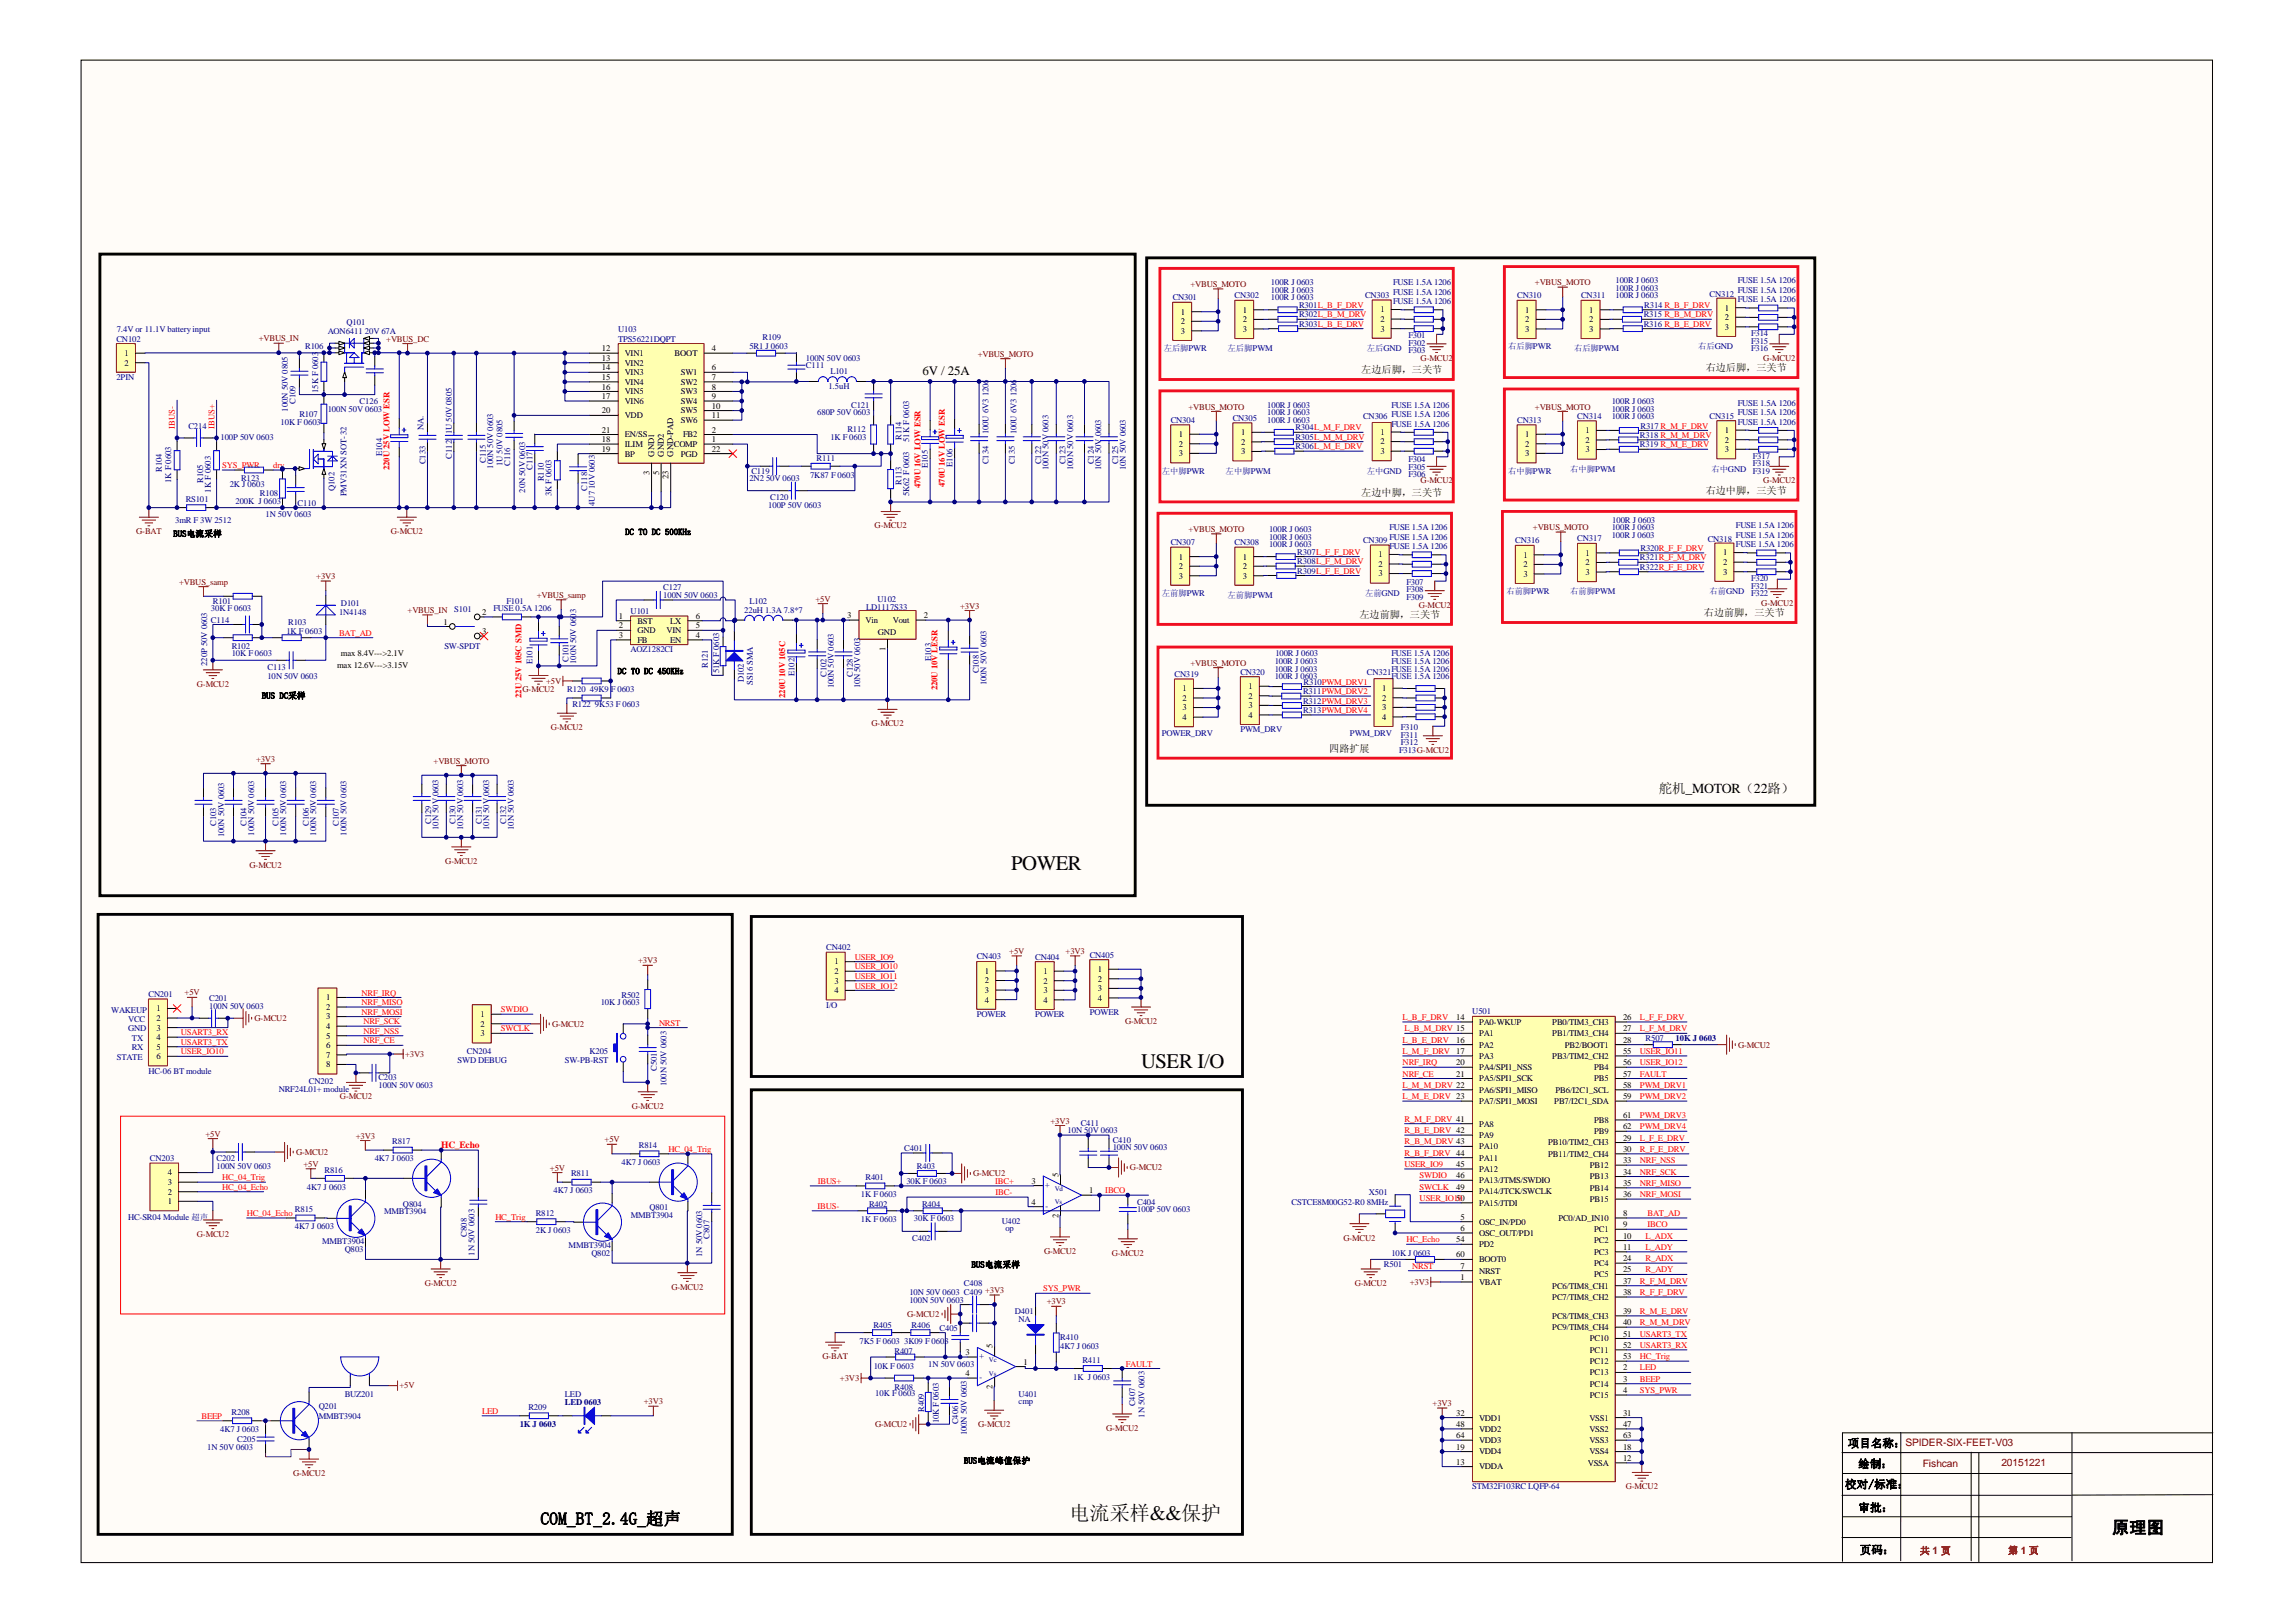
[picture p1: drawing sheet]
<svg xmlns="http://www.w3.org/2000/svg" width="297mm" height="210mm" viewBox="0 0 297 210" stroke-linecap="round" stroke-linejoin="round" font-family="sans-serif">
<defs><g id="words">
<g font-size="2.7">
<text x="130.8" y="112.6">POWER</text>
<text x="147.7" y="138.2">USER I/O</text>
</g>
<text font-size="2.6" x="138.4" y="196.7">电流采样&amp;&amp;保护</text>
<g font-size="2.2">
<text x="69.9" y="197.3">COM_BT_2.4G_超声</text>
<text x="273.3" y="198.4">原理图</text>
</g>
<g font-size="1.7">
<text x="119.4" y="48.5">6V / 25A</text>
<text x="214.7" y="102.5">舵机_MOTOR（22路）</text>
</g>
<g font-size="1.5">
<text x="239.1" y="187.3">项目名称：SPIDER-SIX-FEET-V03</text>
<text x="240.5" y="189.9">绘制：</text>
<text x="238.8" y="192.6">校对/标准：</text>
<text x="240.5" y="195.6">审批：</text>
<text x="240.7" y="201.1">页码：</text>
</g>
<g font-size="1.3">
<text x="176.2" y="48.3">左边后脚，三关节</text>
<text x="220.7" y="48.1">右边后脚，三关节</text>
<text x="176.2" y="64.1">左边中脚，三关节</text>
<text x="220.7" y="63.9">右边中脚，三关节</text>
<text x="175.9" y="80">左边前脚，三关节</text>
<text x="220.5" y="79.7">右边前脚，三关节</text>
<text x="172" y="97.3">四路扩展</text>
</g>
<g font-size="1.3" fill="#800000">
<text x="248.8" y="189.8">Fishcan</text>
<text x="259" y="189.7">20151221</text>
<text x="248.5" y="201.1">共 1 页</text>
<text x="259.9" y="201.1">第 1 页</text>
</g>
<text font-size="1.2" fill="#f00" x="57.1" y="148.6">HC_Echo</text>
<g font-size="1.1" fill="#000080">
<text x="151.8" y="38.9">CN301</text>
<text x="159.8" y="38.6">CN302</text>
<text x="164.5" y="36.9">100R J 0603</text>
<text x="164.5" y="37.9">100R J 0603</text>
<text x="164.5" y="38.9">100R J 0603</text>
<text x="168.1" y="39.8">R301L_B_F_DRV</text>
<text x="168.1" y="41.1">R302L_B_M_DRV</text>
<text x="176.6" y="38.6">CN303</text>
<text x="180.3" y="36.9">FUSE 1.5A 1206</text>
<text x="180.3" y="38.1">FUSE 1.5A 1206</text>
<text x="180.3" y="39.4">FUSE 1.5A 1206</text>
<text x="196.3" y="38.6">CN310</text>
<text x="204.6" y="38.6">CN311</text>
<text x="209.1" y="36.7">100R J 0603</text>
<text x="209.1" y="37.6">100R J 0603</text>
<text x="209.1" y="38.6">100R J 0603</text>
<text x="212.7" y="41.1">R315 R_B_M_DRV</text>
<text x="212.8" y="39.8">R314 R_B_F_DRV</text>
<text x="221.2" y="38.4">CN312</text>
<text x="224.9" y="36.7">FUSE 1.5A 1206</text>
<text x="224.9" y="37.9">FUSE 1.5A 1206</text>
<text x="224.9" y="39.1">FUSE 1.5A 1206</text>
<text x="15.1" y="44.2">CN102</text>
<text x="15.1" y="43">7.4V or 11.1V battery input</text>
<text x="39.5" y="45.2">R106</text>
<text x="42.4" y="43.3">AON6411 20V 67A</text>
<text x="44.8" y="42.1">Q101</text>
<text x="80" y="43">U103</text>
<text x="80" y="44.2">TPS56221DQPT</text>
<text x="97" y="45.2">5R1 J 0603</text>
<text x="98.7" y="44">R109</text>
<text x="104.3" y="47.6">C111</text>
<text x="104.3" y="46.7">100N 50V 0603</text>
<text x="150.6" y="45.5">左后脚PWR</text>
<text x="158.9" y="45.5">左后脚PWM</text>
<text x="168.1" y="42.3">R303L_B_E_DRV</text>
<text x="176.9" y="45.5">左后GND</text>
<text x="182.3" y="43.7">F301</text>
<text x="182.3" y="44.7">F302</text>
<text x="182.3" y="45.7">F303</text>
<text x="195.2" y="45.2">右后脚PWR</text>
<text x="203.7" y="45.5">右后脚PWM</text>
<text x="212.7" y="42.3">R316 R_B_E_DRV</text>
<text x="219.8" y="45.2">右后GND</text>
<text x="226.6" y="43.5">F314</text>
<text x="226.6" y="44.5">F315</text>
<text x="226.6" y="45.5">F316</text>
<text x="15.1" y="49.2">2PIN</text>
<text x="37.3" y="53.2" transform="rotate(-90 37.3 53.2)">100N 50V 0805</text>
<text x="38.2" y="52.3" transform="rotate(-90 38.2 52.3)">C109</text>
<text x="38.7" y="54">R107</text>
<text x="41.2" y="50.8" transform="rotate(-90 41.2 50.8)">15K F 0603</text>
<text x="42.4" y="53.2">100N 50V 0603</text>
<text x="46.5" y="52.3">C126</text>
<text x="105.8" y="53.7">680P 50V 0603</text>
<text x="107.2" y="50.3">1.5uH</text>
<text x="107.5" y="48.4">L101</text>
<text x="110.1" y="52.8">C121</text>
<text x="164" y="52.8">100R J 0603</text>
<text x="164" y="53.7">100R J 0603</text>
<text x="180.1" y="52.8">FUSE 1.5A 1206</text>
<text x="208.6" y="52.3">100R J 0603</text>
<text x="208.6" y="53.2">100R J 0603</text>
<text x="224.9" y="52.5">FUSE 1.5A 1206</text>
<text x="224.9" y="53.7">FUSE 1.5A 1206</text>
<text x="24.4" y="55.4">C214</text>
<text x="28.5" y="56.9">100P 50V 0603</text>
<text x="36.3" y="55">10K F 0603</text>
<text x="49.4" y="59" transform="rotate(-90 49.4 59)">E104</text>
<text x="54.8" y="55.7" transform="rotate(-90 54.8 55.7)">NA.</text>
<text x="58.5" y="59.4" transform="rotate(-90 58.5 59.4)">C112</text>
<text x="58.5" y="56.2" transform="rotate(-90 58.5 56.2)">1U 50V 0805</text>
<text x="62.9" y="59.9" transform="rotate(-90 62.9 59.9)">C115</text>
<text x="105.7" y="59.6">R111</text>
<text x="107.5" y="56.9">1K F 0603</text>
<text x="109.7" y="55.9">R112</text>
<text x="116.7" y="56.9" transform="rotate(-90 116.7 56.9)">R114</text>
<text x="117.7" y="57.1" transform="rotate(-90 117.7 57.1)">51K F 0603</text>
<text x="127.9" y="56.2" transform="rotate(-90 127.9 56.2)">100U 6V3 1206</text>
<text x="131.5" y="56.2" transform="rotate(-90 131.5 56.2)">100U 6V3 1206</text>
<text x="151.5" y="54.7">CN304</text>
<text x="159.5" y="54.5">CN305</text>
<text x="164" y="54.7">100R J 0603</text>
<text x="167.6" y="55.7">R304L_M_F_DRV</text>
<text x="167.6" y="56.9">R305L_M_M_DRV</text>
<text x="167.6" y="58.1">R306L_M_E_DRV</text>
<text x="176.4" y="54.2">CN306 FUSE 1.5A 1206</text>
<text x="180.1" y="55.2">FUSE 1.5A 1206</text>
<text x="182.3" y="59.8">F304</text>
<text x="196.3" y="54.7">CN313</text>
<text x="204.1" y="54.2">CN314</text>
<text x="208.6" y="54.2">100R J 0603</text>
<text x="212.2" y="56.7">R318 R_M_M_DRV</text>
<text x="212.2" y="57.9">R319 R_M_E_DRV</text>
<text x="212.3" y="55.4">R317 R_M_F_DRV</text>
<text x="221.2" y="54.2">CN315</text>
<text x="224.9" y="55">FUSE 1.5A 1206</text>
<text x="226.8" y="59.3">F317</text>
<text x="20.9" y="61.1" transform="rotate(-90 20.9 61.1)">R104</text>
<text x="22.2" y="62.5" transform="rotate(-90 22.2 62.5)">1K F 0603</text>
<text x="24" y="64.9">RS101</text>
<text x="26.3" y="62.5" transform="rotate(-90 26.3 62.5)">R105</text>
<text x="27.3" y="63.7" transform="rotate(-90 27.3 63.7)">1K F 0603</text>
<text x="29.7" y="63">2K J 0603</text>
<text x="30.5" y="65.2">200K J 0603</text>
<text x="31.2" y="62.3">R123</text>
<text x="33.6" y="64.2">R108</text>
<text x="38.5" y="65.4">C110</text>
<text x="43.3" y="63.6" transform="rotate(-90 43.3 63.6)">Q102</text>
<text x="44.8" y="64.2" transform="rotate(-90 44.8 64.2)">PMV31XN SOT-32</text>
<text x="55" y="60.1" transform="rotate(-90 55 60.1)">C133</text>
<text x="63.8" y="60.6" transform="rotate(-90 63.8 60.6)">100N 50V 0603</text>
<text x="65" y="60.3" transform="rotate(-90 65 60.3)">1U 50V 0805</text>
<text x="66" y="60.3" transform="rotate(-90 66 60.3)">C116</text>
<text x="68" y="63.7" transform="rotate(-90 68 63.7)">20N 50V 0603</text>
<text x="68.9" y="60.8" transform="rotate(-90 68.9 60.8)">C117</text>
<text x="70.4" y="62.3" transform="rotate(-90 70.4 62.3)">R110</text>
<text x="71.4" y="64.2" transform="rotate(-90 71.4 64.2)">3K F 0603</text>
<text x="76" y="63.5" transform="rotate(-90 76 63.5)">C118</text>
<text x="77" y="65.4" transform="rotate(-90 77 65.4)">4U7 10V 0603</text>
<text x="97" y="62.3">2N2 50V 0603</text>
<text x="97.2" y="61.3">C119</text>
<text x="99.4" y="65.7">100P 50V 0603</text>
<text x="99.7" y="64.7">C120</text>
<text x="104.8" y="61.8">7K87 F 0603</text>
<text x="116.7" y="62.8" transform="rotate(-90 116.7 62.8)">R113</text>
<text x="117.7" y="64.2" transform="rotate(-90 117.7 64.2)">5K62 F 0603</text>
<text x="120.1" y="60.6" transform="rotate(-90 120.1 60.6)">E105</text>
<text x="123.3" y="60.4" transform="rotate(-90 123.3 60.4)">E106</text>
<text x="127.9" y="60.1" transform="rotate(-90 127.9 60.1)">C134</text>
<text x="131.3" y="60.1" transform="rotate(-90 131.3 60.1)">C135</text>
<text x="134.7" y="60.1" transform="rotate(-90 134.7 60.1)">C122</text>
<text x="135.7" y="60.8" transform="rotate(-90 135.7 60.8)">100N 50V 0603</text>
<text x="137.9" y="60.1" transform="rotate(-90 137.9 60.1)">C123</text>
<text x="138.9" y="60.8" transform="rotate(-90 138.9 60.8)">100N 50V 0603</text>
<text x="141.5" y="60.1" transform="rotate(-90 141.5 60.1)">C124</text>
<text x="142.5" y="60.8" transform="rotate(-90 142.5 60.8)">10N 50V 0603</text>
<text x="144.7" y="60.1" transform="rotate(-90 144.7 60.1)">C125</text>
<text x="145.7" y="60.8" transform="rotate(-90 145.7 60.8)">10N 50V 0603</text>
<text x="150.3" y="61.3">左中脚PWR</text>
<text x="158.6" y="61.3">左中脚PWM</text>
<text x="176.9" y="61.3">左中GND</text>
<text x="182.3" y="60.8">F305</text>
<text x="182.3" y="61.8">F306</text>
<text x="195.2" y="61.3">右中脚PWR</text>
<text x="203.2" y="61.1">右中脚PWM</text>
<text x="221.5" y="61.1">右中GND</text>
<text x="226.8" y="60.3">F318</text>
<text x="226.8" y="61.3">F319</text>
<text x="22.7" y="67.6">3mR F 3W 2512</text>
<text x="34.4" y="66.9">1N 50V 0603</text>
<text x="151.5" y="70.5">CN307</text>
<text x="159.8" y="70.5">CN308</text>
<text x="164.2" y="68.8">100R J 0603</text>
<text x="164.2" y="69.8">100R J 0603</text>
<text x="164.2" y="70.8">100R J 0603</text>
<text x="167.9" y="71.8">R307L_F_F_DRV</text>
<text x="176.4" y="70.3">CN309</text>
<text x="179.8" y="68.6">FUSE 1.5A 1206</text>
<text x="179.8" y="69.8">FUSE 1.5A 1206</text>
<text x="179.8" y="71">FUSE 1.5A 1206</text>
<text x="196.1" y="70.3">CN316</text>
<text x="204.1" y="70.1">CN317</text>
<text x="208.6" y="68.6">100R J 0603</text>
<text x="208.6" y="69.6">100R J 0603</text>
<text x="208.7" y="67.6">100R J 0603</text>
<text x="212.3" y="71.3">R320R_F_F_DRV</text>
<text x="221" y="70.1">CN318</text>
<text x="224.7" y="68.4">FUSE 1.5A 1206</text>
<text x="224.7" y="69.6">FUSE 1.5A 1206</text>
<text x="224.7" y="70.8">FUSE 1.5A 1206</text>
<text x="85.8" y="76.4">C127</text>
<text x="85.8" y="77.4">100N 50V 0603</text>
<text x="113.6" y="77.8">U102</text>
<text x="150.3" y="77.1">左前脚PWR</text>
<text x="158.9" y="77.4">左前脚PWM</text>
<text x="167.9" y="73">R308L_F_M_DRV</text>
<text x="167.9" y="74.2">R309L_F_E_DRV</text>
<text x="176.6" y="77.1">左前GND</text>
<text x="182" y="75.7">F307</text>
<text x="182" y="76.7">F308</text>
<text x="182" y="77.6">F309</text>
<text x="194.9" y="76.9">右前脚PWR</text>
<text x="203.2" y="76.9">右前脚PWM</text>
<text x="212.2" y="72.5">R321R_F_M_DRV</text>
<text x="212.2" y="73.7">R322R_F_E_DRV</text>
<text x="221.2" y="76.9">右前GND</text>
<text x="226.6" y="75.2">F320</text>
<text x="226.6" y="76.2">F321</text>
<text x="226.6" y="77.1">F322</text>
<text x="27.3" y="79.1">30K F 0603</text>
<text x="27.3" y="80.6">C114</text>
<text x="27.6" y="78.1">R101</text>
<text x="30" y="84">R102</text>
<text x="37.1" y="82">1K F 0603</text>
<text x="37.3" y="80.8">R103</text>
<text x="43.9" y="79.6">1N4148</text>
<text x="44.1" y="78.4">D101</text>
<text x="58.8" y="79.2">S101</text>
<text x="63.9" y="79.1">FUSE 0.5A 1206</text>
<text x="65.6" y="78.1">F101</text>
<text x="81.6" y="79.5">U101</text>
<text x="96.3" y="79.3">22uH 1.3A 7.8*7</text>
<text x="97" y="78.1">L102</text>
<text x="112.1" y="78.9">LD1117S33</text>
<text x="26.8" y="86.2" transform="rotate(-90 26.8 86.2)">220P 50V 0603</text>
<text x="30" y="84.9">10K F 0603</text>
<text x="34.6" y="86.6">C113</text>
<text x="34.6" y="87.9">10N 50V 0603</text>
<text x="57.5" y="84">SW-SPDT</text>
<text x="68.9" y="85.9" transform="rotate(-90 68.9 85.9)">E101</text>
<text x="73.4" y="89.6">R120</text>
<text x="73.6" y="85.7" transform="rotate(-90 73.6 85.7)">C101</text>
<text x="74.5" y="85.9" transform="rotate(-90 74.5 85.9)">100N 50V 0603</text>
<text x="76.3" y="89.6">49K9 F 0603</text>
<text x="81.6" y="84.4">AOZ1282CI</text>
<text x="91.6" y="86.4" transform="rotate(-90 91.6 86.4)">R121</text>
<text x="93.1" y="87.1" transform="rotate(-90 93.1 87.1)">51K F 0603</text>
<text x="96.3" y="88.3" transform="rotate(-90 96.3 88.3)">D102</text>
<text x="97.4" y="88.6" transform="rotate(-90 97.4 88.6)">SS16 SMA</text>
<text x="102.8" y="87.5" transform="rotate(-90 102.8 87.5)">E102</text>
<text x="106.9" y="87.6" transform="rotate(-90 106.9 87.6)">C102</text>
<text x="107.9" y="89.1" transform="rotate(-90 107.9 89.1)">100N 50V 0603</text>
<text x="110.4" y="87.6" transform="rotate(-90 110.4 87.6)">C128</text>
<text x="111.3" y="89.1" transform="rotate(-90 111.3 89.1)">10N 50V 0603</text>
<text x="120.5" y="85.5" transform="rotate(-90 120.5 85.5)">E103</text>
<text x="126.7" y="87.1" transform="rotate(-90 126.7 87.1)">C108</text>
<text x="127.6" y="88.7" transform="rotate(-90 127.6 88.7)">100N 50V 0603</text>
<text x="152" y="87.6">CN319</text>
<text x="160.5" y="87.3">CN320</text>
<text x="165" y="85.9">100R J 0603</text>
<text x="165" y="86.9">100R J 0603</text>
<text x="165" y="87.9">100R J 0603</text>
<text x="165" y="84.9">100R J 0603</text>
<text x="168.6" y="89.8">R311PWM_DRV2</text>
<text x="168.7" y="88.6">R310PWM_DRV1</text>
<text x="176.9" y="87.4">CN321</text>
<text x="180.1" y="84.9">FUSE 1.5A 1206</text>
<text x="180.1" y="85.9">FUSE 1.5A 1206</text>
<text x="180.1" y="86.9">FUSE 1.5A 1206</text>
<text x="180.1" y="87.9">FUSE 1.5A 1206</text>
<text x="74.1" y="91.5">R122</text>
<text x="77" y="91.5">9K53 F 0603</text>
<text x="150.3" y="95.2">POWER_DRV</text>
<text x="160.5" y="94.7">PWM_DRV</text>
<text x="168.6" y="91">R312PWM_DRV3</text>
<text x="168.6" y="92.3">R313PWM_DRV4</text>
<text x="174.7" y="95.2">PWM_DRV</text>
<text x="181.3" y="94.5">F310</text>
<text x="181.3" y="95.4">F311</text>
<text x="181.1" y="97.4">F313G-MCU2</text>
<text x="181.3" y="96.4">F312</text>
<text x="28" y="106.9" transform="rotate(-90 28 106.9)">C103</text>
<text x="31.9" y="106.9" transform="rotate(-90 31.9 106.9)">C104</text>
<text x="36.1" y="106.9" transform="rotate(-90 36.1 106.9)">C105</text>
<text x="40" y="106.9" transform="rotate(-90 40 106.9)">C106</text>
<text x="43.8" y="106.9" transform="rotate(-90 43.8 106.9)">C107</text>
<text x="55.8" y="106.6" transform="rotate(-90 55.8 106.6)">C129</text>
<text x="56.8" y="107.4" transform="rotate(-90 56.8 107.4)">10N 50V 0603</text>
<text x="58.9" y="106.6" transform="rotate(-90 58.9 106.6)">C130</text>
<text x="59.9" y="107.4" transform="rotate(-90 59.9 107.4)">10N 50V 0603</text>
<text x="62.4" y="106.6" transform="rotate(-90 62.4 106.6)">C131</text>
<text x="63.3" y="107.4" transform="rotate(-90 63.3 107.4)">10N 50V 0603</text>
<text x="65.5" y="106.6" transform="rotate(-90 65.5 106.6)">C132</text>
<text x="66.5" y="107.4" transform="rotate(-90 66.5 107.4)">10N 50V 0603</text>
<text x="29" y="108.3" transform="rotate(-90 29 108.3)">100N 50V 0603</text>
<text x="32.9" y="108.1" transform="rotate(-90 32.9 108.1)">100N 50V 0603</text>
<text x="37" y="108.1" transform="rotate(-90 37 108.1)">100N 50V 0603</text>
<text x="40.9" y="108.1" transform="rotate(-90 40.9 108.1)">100N 50V 0603</text>
<text x="44.8" y="108.1" transform="rotate(-90 44.8 108.1)">100N 50V 0603</text>
<text x="106.9" y="122.9">CN402</text>
<text x="126.4" y="124.1">CN403</text>
<text x="134" y="124.2">CN404</text>
<text x="141" y="123.9">CN405</text>
<text x="14.4" y="131">WAKEUP</text>
<text x="19.2" y="129">CN201</text>
<text x="27.1" y="129.6">C201</text>
<text x="27.1" y="130.5">100N 50V 0603</text>
<text x="77.7" y="130">10K J 0603</text>
<text x="80.4" y="129.1">R502</text>
<text x="106.9" y="130.4">I/O</text>
<text x="126.4" y="131.6">POWER</text>
<text x="134" y="131.6">POWER</text>
<text x="141" y="131.4">POWER</text>
<text x="190.5" y="131.2">U501</text>
<text x="15.1" y="137.1">STATE</text>
<text x="16.6" y="133.4">GND</text>
<text x="16.6" y="132.2">VCC</text>
<text x="17.1" y="134.7">TX</text>
<text x="17.1" y="135.9">RX</text>
<text x="59.2" y="137.6">SWD DEBUG</text>
<text x="60.4" y="136.4">CN204</text>
<text x="73.1" y="137.6">SW-PB-RST</text>
<text x="76.3" y="136.4">K205</text>
<text x="213" y="134.7">R507</text>
<text x="216.8" y="134.7">10K J 0603</text>
<text x="19.2" y="138.9">HC-06 BT module</text>
<text x="36.1" y="141.2">NRF24L01+ module</text>
<text x="40" y="140.3">CN202</text>
<text x="49" y="139.8">C203</text>
<text x="49" y="140.8">100N 50V 0603</text>
<text x="85" y="138.6" transform="rotate(-90 85 138.6)">C501</text>
<text x="86.2" y="140.5" transform="rotate(-90 86.2 140.5)">100N 50V 0603</text>
<text x="50.7" y="148.1">R817</text>
<text x="82.7" y="148.6">R814</text>
<text x="117" y="148.9">C401</text>
<text x="138.2" y="146.6">10N 50V 0603</text>
<text x="139.9" y="145.6">C411</text>
<text x="144" y="147.8">C410</text>
<text x="144" y="148.8">100N 50V 0603</text>
<text x="19.4" y="150.2">CN203</text>
<text x="28" y="150.3">C202</text>
<text x="28" y="151.2">100N 50V 0603</text>
<text x="39.7" y="153.9">4K7 J 0603</text>
<text x="42" y="151.7">R816</text>
<text x="48.5" y="150.3">4K7 J 0603</text>
<text x="71.6" y="154.4">4K7 J 0603</text>
<text x="73.9" y="152.2">R811</text>
<text x="80.4" y="150.8">4K7 J 0603</text>
<text x="111.4" y="154.9">1K F 0603</text>
<text x="112" y="152.7">R401</text>
<text x="117.3" y="153.1">30K F 0603</text>
<text x="118.7" y="151.3">R403</text>
<text x="135.6" y="155.9" transform="rotate(-180 135.6 155.9)">-</text>
<text x="135.9" y="153" transform="rotate(-180 135.9 153)">+</text>
<text x="147.2" y="155.9">C404</text>
<text x="167.1" y="155.9">CSTCE8M00G52-R0 8MHz</text>
<text x="177.1" y="154.7">X501</text>
<text x="16.6" y="157.8">HC-SR04 Module 超声</text>
<text x="38.2" y="156.9">R815</text>
<text x="38.2" y="159.1">4K7 J 0603</text>
<text x="41.7" y="161">MMBT3904</text>
<text x="44.6" y="162">Q803</text>
<text x="49.7" y="157.1">MMBT3904</text>
<text x="52.1" y="156.1">Q804</text>
<text x="60.4" y="160" transform="rotate(-90 60.4 160)">C808</text>
<text x="69.3" y="157.3">R812</text>
<text x="69.3" y="159.6">2K J 0603</text>
<text x="73.6" y="161.5">MMBT3904</text>
<text x="81.6" y="157.6">MMBT3904</text>
<text x="84.1" y="156.6">Q801</text>
<text x="91.8" y="160.3" transform="rotate(-90 91.8 160.3)">C807</text>
<text x="111.4" y="158.1">1K F 0603</text>
<text x="112.5" y="156.1">R402</text>
<text x="118" y="160.5">C402</text>
<text x="118.3" y="158">30K F 0603</text>
<text x="119.3" y="156.1">R404</text>
<text x="129.6" y="158.3">U402</text>
<text x="130.1" y="159.3">op</text>
<text x="147.2" y="156.9">100P 50V 0603</text>
<text x="61.4" y="162.5" transform="rotate(-90 61.4 162.5)">1N 50V 0603</text>
<text x="76.5" y="162.5">Q802</text>
<text x="90.9" y="162.6" transform="rotate(-90 90.9 162.6)">1N 50V 0603</text>
<text x="117.7" y="167.6">10N 50V 0603 C409 +3V3</text>
<text x="124.7" y="166.4">C408</text>
<text x="179.1" y="163.9">R501</text>
<text x="180.1" y="162.5">10K J 0603</text>
<text x="111.2" y="173.9">7K5 F 0603</text>
<text x="113" y="171.8">R405</text>
<text x="117" y="173.9">3K09 F 0603</text>
<text x="117.7" y="168.5">100N 50V 0603</text>
<text x="118" y="171.8">R406</text>
<text x="121.6" y="172.2">C405</text>
<text x="131.3" y="170">D401</text>
<text x="131.8" y="171">NA</text>
<text x="137.2" y="173.3">R410</text>
<text x="113.1" y="177.1">10K F 0603</text>
<text x="115.8" y="175.1">R407</text>
<text x="115.8" y="179.8">R408</text>
<text x="120.1" y="176.8">1N 50V 0603</text>
<text x="127.1" y="178" transform="rotate(-180 127.1 178)">-</text>
<text x="127.4" y="175.2" transform="rotate(-180 127.4 175.2)">+</text>
<text x="137.2" y="174.6">4K7 J 0603</text>
<text x="138.9" y="178.6">1K J 0603</text>
<text x="140.1" y="176.3">R411</text>
<text x="28.5" y="185.3">4K7 J 0603</text>
<text x="30" y="183.1">R208</text>
<text x="41.2" y="182.3">Q201</text>
<text x="41.2" y="183.6">MMBT3904</text>
<text x="44.6" y="180.7">BUZ201</text>
<text x="67.3" y="184.7">1K J 0603</text>
<text x="68.4" y="182.4">R209</text>
<text x="73.1" y="180.7">LED</text>
<text x="73.1" y="181.7">LED 0603</text>
<text x="113.3" y="180.7">10K F 0603</text>
<text x="119.6" y="182.7" transform="rotate(-90 119.6 182.7)">R409</text>
<text x="121.5" y="184.2" transform="rotate(-90 121.5 184.2)">10K F 0603</text>
<text x="124" y="184.3" transform="rotate(-90 124 184.3)">C406</text>
<text x="125.1" y="185.7" transform="rotate(-90 125.1 185.7)">100N 50V 0603</text>
<text x="131.8" y="180.7">U401</text>
<text x="131.8" y="181.7">cmp</text>
<text x="146.9" y="182" transform="rotate(-90 146.9 182)">C407</text>
<text x="148.1" y="183.4" transform="rotate(-90 148.1 183.4)">1N 50V 0603</text>
<text x="26.8" y="187.6">1N 50V 0603</text>
<text x="30.7" y="186.5">C205</text>
<text x="190.5" y="192.7">STM32F103RC LQFP-64</text>
</g>
<g font-size="1.1">
<text x="152.8" y="40.7">1</text>
<text x="152.8" y="41.9">2</text>
<text x="160.8" y="40.5">1</text>
<text x="160.8" y="41.7">2</text>
<text x="178.6" y="40.4">1</text>
<text x="178.6" y="41.6">2</text>
<text x="197.4" y="40.5">1</text>
<text x="197.4" y="41.7">2</text>
<text x="205.7" y="40.5">1</text>
<text x="205.7" y="41.7">2</text>
<text x="223.2" y="40.2">1</text>
<text x="223.2" y="41.4">2</text>
<text x="16.1" y="46.1">1</text>
<text x="16.1" y="47.3">2</text>
<text x="77.9" y="47.9">14</text>
<text x="77.9" y="46.7">13</text>
<text x="77.9" y="45.5">12</text>
<text x="80.8" y="47.3">VIN2</text>
<text x="80.8" y="46.1">VIN1</text>
<text x="87.3" y="46.1">BOOT</text>
<text x="92.1" y="47.9">6</text>
<text x="92.1" y="45.5">4</text>
<text x="152.8" y="43.2">3</text>
<text x="160.8" y="42.9">3</text>
<text x="178.6" y="42.9">3</text>
<text x="197.4" y="42.9">3</text>
<text x="205.7" y="42.9">3</text>
<text x="223.2" y="42.7">3</text>
<text x="77.9" y="49.2">15</text>
<text x="77.9" y="50.4">16</text>
<text x="77.9" y="51.6">17</text>
<text x="77.9" y="53.5">20</text>
<text x="80.8" y="49.8">VIN4</text>
<text x="80.8" y="48.5">VIN3</text>
<text x="80.8" y="51">VIN5</text>
<text x="80.8" y="52.3">VIN6</text>
<text x="88.1" y="48.5">SW1</text>
<text x="88.1" y="49.8">SW2</text>
<text x="88.1" y="51">SW3</text>
<text x="88.1" y="52.3">SW4</text>
<text x="88.1" y="53.5">SW5</text>
<text x="92.1" y="49.2">7</text>
<text x="92.1" y="50.4">8</text>
<text x="92.1" y="51.6">9</text>
<text x="92.1" y="52.9">10</text>
<text x="77.9" y="56">21</text>
<text x="77.9" y="57.2">18</text>
<text x="77.9" y="58.5">19</text>
<text x="80.8" y="54.1">VDD</text>
<text x="80.8" y="56.6">EN/SS</text>
<text x="80.8" y="57.8">ILIM</text>
<text x="80.8" y="59.1">BP</text>
<text x="84.7" y="59.1" transform="rotate(-90 84.7 59.1)">GND1</text>
<text x="85.9" y="59.1" transform="rotate(-90 85.9 59.1)">GND2</text>
<text x="87.1" y="59.1" transform="rotate(-90 87.1 59.1)">GND-PAD</text>
<text x="87.2" y="57.8">COMP</text>
<text x="88.1" y="59.1">PGD</text>
<text x="88.1" y="54.7">SW6</text>
<text x="88.4" y="56.6">FB2</text>
<text x="92.1" y="58.5">22</text>
<text x="92.1" y="57.2">1</text>
<text x="92.1" y="56">2</text>
<text x="92.1" y="54.1">11</text>
<text x="152.6" y="56.5">1</text>
<text x="152.6" y="57.8">2</text>
<text x="152.6" y="59">3</text>
<text x="160.6" y="56.3">1</text>
<text x="160.6" y="57.5">2</text>
<text x="160.6" y="58.8">3</text>
<text x="178.6" y="56.3">1</text>
<text x="178.6" y="57.5">2</text>
<text x="178.6" y="58.8">3</text>
<text x="197.4" y="56.5">1</text>
<text x="197.4" y="57.8">2</text>
<text x="197.4" y="59">3</text>
<text x="205.2" y="56.1">1</text>
<text x="205.2" y="57.3">2</text>
<text x="205.2" y="58.5">3</text>
<text x="223.2" y="56">1</text>
<text x="223.2" y="57.3">2</text>
<text x="223.2" y="58.5">3</text>
<text x="84" y="61.5" transform="rotate(-90 84 61.5)">3</text>
<text x="85.3" y="61.5" transform="rotate(-90 85.3 61.5)">5</text>
<text x="86.5" y="62" transform="rotate(-90 86.5 62)">23</text>
<text x="22.4" y="69.4">BUS电流采样</text>
<text x="80.9" y="69.2">DC TO DC 500KHz</text>
<text x="205.2" y="71.9">1</text>
<text x="223" y="71.9">1</text>
<text x="152.6" y="72.4">1</text>
<text x="152.6" y="73.6">2</text>
<text x="152.6" y="74.9">3</text>
<text x="160.8" y="72.4">1</text>
<text x="160.8" y="73.6">2</text>
<text x="160.8" y="74.9">3</text>
<text x="178.4" y="72.1">1</text>
<text x="178.4" y="73.4">2</text>
<text x="178.4" y="74.6">3</text>
<text x="197.1" y="72.1">1</text>
<text x="197.1" y="73.4">2</text>
<text x="197.1" y="74.6">3</text>
<text x="205.2" y="73.1">2</text>
<text x="205.2" y="74.4">3</text>
<text x="223" y="73.1">2</text>
<text x="223" y="74.4">3</text>
<text x="57.4" y="80.8">1</text>
<text x="62.4" y="79.6">2</text>
<text x="62.4" y="82.1">3</text>
<text x="80.1" y="80.1">1</text>
<text x="80.1" y="81.3">2</text>
<text x="80.1" y="82.5">3</text>
<text x="82.5" y="80.7">BST</text>
<text x="82.5" y="81.9">GND</text>
<text x="82.5" y="83.2">FB</text>
<text x="86.3" y="81.9">VIN</text>
<text x="86.7" y="83.2">EN</text>
<text x="86.7" y="80.7">LX</text>
<text x="90" y="82.5">4</text>
<text x="90" y="81.3">5</text>
<text x="90" y="80.1">6</text>
<text x="109.6" y="80">3</text>
<text x="112" y="80.6">Vin</text>
<text x="113.6" y="82.2">GND</text>
<text x="115.5" y="80.6">Vout</text>
<text x="119.6" y="80">2</text>
<text x="43.6" y="86.4">max 12.6V---&gt;3.15V</text>
<text x="44.1" y="84.9">max 8.4V---&gt;2.1V</text>
<text x="79.9" y="87.2">DC TO DC 450KHz</text>
<text x="114.6" y="84.2" transform="rotate(-90 114.6 84.2)">1</text>
<text x="153" y="89.4">1</text>
<text x="161.6" y="89.2">1</text>
<text x="178.9" y="89.4">1</text>
<text x="33.9" y="90.4">BUS DC采样</text>
<text x="153" y="90.7">2</text>
<text x="153" y="91.9">3</text>
<text x="153" y="93.2">4</text>
<text x="161.6" y="90.4">2</text>
<text x="161.6" y="91.6">3</text>
<text x="161.6" y="92.9">4</text>
<text x="178.9" y="90.7">2</text>
<text x="178.9" y="91.9">3</text>
<text x="178.9" y="93.1">4</text>
<text x="108" y="124.8">1</text>
<text x="127.5" y="126">1</text>
<text x="142.1" y="125.8">1</text>
<text x="20.3" y="130.9">1</text>
<text x="42.2" y="129.4">1</text>
<text x="42.2" y="130.7">2</text>
<text x="42.2" y="131.9">3</text>
<text x="62.2" y="131.6">1</text>
<text x="108" y="126">2</text>
<text x="108" y="127.3">3</text>
<text x="108" y="128.5">4</text>
<text x="127.5" y="127.2">2</text>
<text x="127.5" y="128.5">3</text>
<text x="127.5" y="129.7">4</text>
<text x="135" y="126">1</text>
<text x="135" y="127.3">2</text>
<text x="135" y="128.5">3</text>
<text x="135" y="129.7">4</text>
<text x="142.1" y="127">2</text>
<text x="142.1" y="128.3">3</text>
<text x="142.1" y="129.5">4</text>
<text x="188.4" y="132">14</text>
<text x="210.1" y="132">26</text>
<text x="20.3" y="132.1">2</text>
<text x="20.3" y="133.3">3</text>
<text x="20.3" y="134.6">4</text>
<text x="20.3" y="135.8">5</text>
<text x="20.3" y="137">6</text>
<text x="42.2" y="133.2">4</text>
<text x="42.2" y="134.4">5</text>
<text x="42.2" y="135.6">6</text>
<text x="42.2" y="136.9">7</text>
<text x="62.2" y="132.8">2</text>
<text x="62.2" y="134.1">3</text>
<text x="188.4" y="134.9">16</text>
<text x="188.4" y="137.9">20</text>
<text x="191.4" y="132.6">PA0-WKUP</text>
<text x="191.4" y="134.1">PA1</text>
<text x="191.4" y="135.5">PA2</text>
<text x="191.4" y="137">PA3</text>
<text x="200.9" y="132.6">PB0/TIM3_CH3</text>
<text x="200.9" y="137">PB3/TIM2_CH2</text>
<text x="200.9" y="134.1">PB1/TIM3_CH4</text>
<text x="202.5" y="135.5">PB2/BOOT1</text>
<text x="210.1" y="137.9">56</text>
<text x="210.1" y="136.4">55</text>
<text x="210.1" y="134.9">28</text>
<text x="210.1" y="133.4">27</text>
<text x="42.2" y="138.1">8</text>
<text x="188.4" y="139.3">21</text>
<text x="191.4" y="138.5">PA4/SPI1_NSS</text>
<text x="191.4" y="139.9">PA5/SPI1_SCK</text>
<text x="191.4" y="141.4">PA6/SPI1_MISO</text>
<text x="191.4" y="142.8">PA7/SPI1_MOSI</text>
<text x="201.1" y="142.8">PB7/I2C1_SDA</text>
<text x="201.3" y="141.4">PB6/I2C1_SCL</text>
<text x="206.3" y="139.9">PB5</text>
<text x="206.3" y="138.5">PB4</text>
<text x="210.1" y="142.2">59</text>
<text x="210.1" y="140.8">58</text>
<text x="210.1" y="139.3">57</text>
<text x="191.4" y="145.8">PA8</text>
<text x="191.4" y="147.2">PA9</text>
<text x="191.4" y="148.7">PA10</text>
<text x="200.3" y="148.2">PB10/TIM2_CH3</text>
<text x="200.3" y="149.7">PB11/TIM2_CH4</text>
<text x="206.3" y="146.7">PB9</text>
<text x="206.3" y="145.3">PB8</text>
<text x="210.1" y="146.1">62</text>
<text x="210.1" y="144.7">61</text>
<text x="210.1" y="147.6">29</text>
<text x="210.1" y="149">30</text>
<text x="21.7" y="155.8">1</text>
<text x="21.7" y="154.6">2</text>
<text x="21.7" y="153.3">3</text>
<text x="21.7" y="152.1">4</text>
<text x="133.5" y="153.2">3</text>
<text x="133.5" y="155.9">4</text>
<text x="137" y="152.3" transform="rotate(-90 137 152.3)">5</text>
<text x="141" y="154.4">1</text>
<text x="188.4" y="151">45</text>
<text x="188.4" y="152.5">46</text>
<text x="188.4" y="153.9">49</text>
<text x="188.4" y="155.4">50</text>
<text x="191.4" y="150.2">PA11</text>
<text x="191.4" y="151.6">PA12</text>
<text x="191.4" y="153.1">PA13/JTMS/SWDIO</text>
<text x="191.4" y="154.6">PA14/JTCK/SWCLK</text>
<text x="205.8" y="155.5">PB15</text>
<text x="205.8" y="154.1">PB14</text>
<text x="205.8" y="152.6">PB13</text>
<text x="205.8" y="151.1">PB12</text>
<text x="210.1" y="154.9">36</text>
<text x="210.1" y="153.5">35</text>
<text x="210.1" y="152">34</text>
<text x="210.1" y="150.5">33</text>
<text x="137" y="157.5" transform="rotate(-90 137 157.5)">2</text>
<text x="188.4" y="160.8">54</text>
<text x="189" y="157.8">5</text>
<text x="189" y="159.3">6</text>
<text x="191.4" y="156">PA15/JTDI</text>
<text x="191.4" y="158.4">OSC_IN/PD0</text>
<text x="191.4" y="159.9">OSC_OUT/PD1</text>
<text x="191.4" y="161.4">PD2</text>
<text x="201.7" y="158">PC0/AD_IN10</text>
<text x="206.3" y="159.4">PC1</text>
<text x="206.3" y="160.9">PC2</text>
<text x="210.1" y="158.8">9</text>
<text x="210.1" y="157.3">8</text>
<text x="210.1" y="161.7">11</text>
<text x="210.1" y="160.3">10</text>
<text x="125.7" y="164">BUS电流采样</text>
<text x="188.4" y="162.7">60</text>
<text x="189" y="164.2">7</text>
<text x="189" y="165.6">1</text>
<text x="191.4" y="163.3">BOOT0</text>
<text x="191.4" y="164.8">NRST</text>
<text x="191.4" y="166.3">VBAT</text>
<text x="200.9" y="166.7">PC6/TIM8_CH1</text>
<text x="206.3" y="162.3">PC3</text>
<text x="206.3" y="163.8">PC4</text>
<text x="206.3" y="165.3">PC5</text>
<text x="210.1" y="163.2">24</text>
<text x="210.1" y="167.6">38</text>
<text x="210.1" y="166.1">37</text>
<text x="210.1" y="164.6">25</text>
<text x="200.9" y="170.6">PC8/TIM8_CH3</text>
<text x="200.9" y="168.2">PC7/TIM8_CH2</text>
<text x="200.9" y="172.1">PC9/TIM8_CH4</text>
<text x="205.8" y="173.6">PC10</text>
<text x="210.1" y="170">39</text>
<text x="210.1" y="171.5">40</text>
<text x="210.1" y="172.9">51</text>
<text x="125" y="175.3">3</text>
<text x="125" y="178.1">4</text>
<text x="128.5" y="179.7" transform="rotate(-90 128.5 179.7)">2</text>
<text x="128.5" y="174.5" transform="rotate(-90 128.5 174.5)">5</text>
<text x="132.4" y="176.6">1</text>
<text x="205.8" y="175">PC11</text>
<text x="205.8" y="176.5">PC12</text>
<text x="205.8" y="179.4">PC14</text>
<text x="205.8" y="177.9">PC13</text>
<text x="210.1" y="174.4">52</text>
<text x="210.1" y="175.9">53</text>
<text x="210.1" y="178.8">3</text>
<text x="210.1" y="177.3">2</text>
<text x="188.4" y="183.2">32</text>
<text x="188.4" y="184.6">48</text>
<text x="191.4" y="183.8">VDD1</text>
<text x="191.4" y="185.3">VDD2</text>
<text x="205.7" y="183.8">VSS1</text>
<text x="205.7" y="185.3">VSS2</text>
<text x="205.8" y="180.9">PC15</text>
<text x="210.1" y="180.2">4</text>
<text x="210.1" y="183.2">31</text>
<text x="210.1" y="184.6">47</text>
<text x="124.7" y="189.4">BUS电流峰值保护</text>
<text x="188.4" y="186.1">64</text>
<text x="188.4" y="187.6">19</text>
<text x="188.4" y="189.5">13</text>
<text x="191.4" y="186.7">VDD3</text>
<text x="191.4" y="188.2">VDD4</text>
<text x="191.4" y="190.1">VDDA</text>
<text x="205.5" y="189.6">VSSA</text>
<text x="205.7" y="188.2">VSS4</text>
<text x="205.7" y="186.7">VSS3</text>
<text x="210.1" y="189">12</text>
<text x="210.1" y="187.6">18</text>
<text x="210.1" y="186.1">63</text>
</g>
<g font-size="1.1" fill="#800000">
<text x="154.1" y="37.1">+VBUS_MOTO</text>
<text x="198.6" y="36.9">+VBUS_MOTO</text>
<text x="33.5" y="44.2">+VBUS_IN</text>
<text x="50" y="44.2">+VBUS_DC</text>
<text x="126.5" y="46.2">+VBUS_MOTO</text>
<text x="183.8" y="46.7">G-MCU2</text>
<text x="228.2" y="46.7">G-MCU2</text>
<text x="153.8" y="53">+VBUS_MOTO</text>
<text x="198.6" y="53">+VBUS_MOTO</text>
<text x="183.8" y="62.5">G-MCU2</text>
<text x="228.2" y="62.5">G-MCU2</text>
<text x="17.6" y="69.1">G-BAT</text>
<text x="50.6" y="69.1">G-MCU2</text>
<text x="113.2" y="68.4">G-MCU2</text>
<text x="153.8" y="68.8">+VBUS_MOTO</text>
<text x="198.4" y="68.6">+VBUS_MOTO</text>
<text x="23.2" y="75.7">+VBUS_samp</text>
<text x="40.9" y="74.9">+3V3</text>
<text x="69.5" y="77.4">+VBUS_samp</text>
<text x="105.5" y="77.9">+5V</text>
<text x="52.7" y="79.3">+VBUS_IN</text>
<text x="124.2" y="78.8">+3V3</text>
<text x="183.6" y="78.6">G-MCU2</text>
<text x="227.9" y="78.4">G-MCU2</text>
<text x="25.5" y="88.9">G-MCU2</text>
<text x="67.6" y="89.6">G-MCU2</text>
<text x="70.7" y="88.5">+5V</text>
<text x="154.1" y="86.1">+VBUS_MOTO</text>
<text x="71.3" y="94.5">G-MCU2</text>
<text x="112.8" y="94">G-MCU2</text>
<text x="33.1" y="98.6">+3V3</text>
<text x="56.1" y="98.8">+VBUS_MOTO</text>
<text x="32.3" y="112.3">G-MCU2</text>
<text x="57.6" y="111.8">G-MCU2</text>
<text x="82.6" y="124.6">+3V3</text>
<text x="130.6" y="123.4">+5V</text>
<text x="137.9" y="123.4">+3V3</text>
<text x="23.9" y="128.8">+5V</text>
<text x="32.9" y="132.1">G-MCU2</text>
<text x="52.4" y="136.8">+3V3</text>
<text x="71.5" y="132.9">G-MCU2</text>
<text x="145.6" y="132.5">G-MCU2</text>
<text x="224.9" y="135.5">G-MCU2</text>
<text x="44" y="142.3">G-MCU2</text>
<text x="81.8" y="143.5">G-MCU2</text>
<text x="26.6" y="147.1">+5V</text>
<text x="38.3" y="149.4">G-MCU2</text>
<text x="46" y="147.3">+3V3</text>
<text x="78.2" y="147.8">+5V</text>
<text x="135.9" y="145.4">+3V3</text>
<text x="39.3" y="151">+5V</text>
<text x="71.2" y="151.5">+5V</text>
<text x="125.9" y="152.2">G-MCU2</text>
<text x="146.2" y="151.4">G-MCU2</text>
<text x="25.5" y="160">G-MCU2</text>
<text x="173.9" y="160.5">G-MCU2</text>
<text x="55" y="166.4">G-MCU2</text>
<text x="86.9" y="166.9">G-MCU2</text>
<text x="135.1" y="162.2">G-MCU2</text>
<text x="143.9" y="162.5">G-MCU2</text>
<text x="175.3" y="166.4">G-MCU2</text>
<text x="182.4" y="166.3">+3V3</text>
<text x="117.4" y="170.4">G-MCU2</text>
<text x="135.5" y="168.8">+3V3</text>
<text x="51.7" y="179.7">+5V</text>
<text x="106.4" y="175.9">G-BAT</text>
<text x="108.7" y="178.7">+3V3</text>
<text x="83.3" y="181.7">+3V3</text>
<text x="113.3" y="184.7">G-MCU2</text>
<text x="126.6" y="184.7">G-MCU2</text>
<text x="143.2" y="185.1">G-MCU2</text>
<text x="185.4" y="181.9">+3V3</text>
<text x="37.9" y="191">G-MCU2</text>
<text x="210.4" y="192.7">G-MCU2</text>
</g>
<g font-size="1.1" fill="#f00">
<text x="22.6" y="55.4" transform="rotate(-90 22.6 55.4)">IBUS-</text>
<text x="27.8" y="55.4" transform="rotate(-90 27.8 55.4)">IBUS+</text>
<text x="28.8" y="60.6">SYS_PWR</text>
<text x="35.3" y="60.6">drv</text>
<text x="50.4" y="60.8" transform="rotate(-90 50.4 60.8)">220U 25V LOW ESR</text>
<text x="119.1" y="63.2" transform="rotate(-90 119.1 63.2)">470U 16V LOW ESR</text>
<text x="122.3" y="63" transform="rotate(-90 122.3 63)">470U 16V LOW ESR</text>
<text x="43.9" y="82.3">BAT_AD</text>
<text x="121.3" y="89.3" transform="rotate(-90 121.3 89.3)">220U 10V LESR</text>
<text x="67.5" y="90.3" transform="rotate(-90 67.5 90.3)">22U 25V 105C SMD</text>
<text x="101.6" y="90.3" transform="rotate(-90 101.6 90.3)">220U 10V 105C</text>
<text x="110.6" y="124.2">USER_IO9</text>
<text x="110.6" y="125.4">USER_IO10</text>
<text x="46.8" y="128.8">NRF_IRQ</text>
<text x="46.8" y="130.1">NRF_MISO</text>
<text x="46.8" y="131.3">NRF_MOSI</text>
<text x="64.8" y="131">SWDIO</text>
<text x="110.6" y="126.7">USER_IO11</text>
<text x="110.6" y="127.9">USER_IO12</text>
<text x="181.5" y="132">L_B_F_DRV</text>
<text x="212.2" y="132">L_F_F_DRV</text>
<text x="23.4" y="135.2">USART3_TX</text>
<text x="23.4" y="134">USART3_RX</text>
<text x="23.4" y="136.4">USER_IO10</text>
<text x="47" y="132.5">NRF_SCK</text>
<text x="47" y="133.8">NRF_NSS</text>
<text x="47" y="135">NRF_CE</text>
<text x="64.8" y="133.4">SWCLK</text>
<text x="85.3" y="132.7">NRST</text>
<text x="181.5" y="134.9">L_B_E_DRV</text>
<text x="181.5" y="136.4">L_M_F_DRV 17</text>
<text x="181.5" y="137.9">NRF_IRQ</text>
<text x="181.8" y="133.4">L_B_M_DRV 15</text>
<text x="212.2" y="136.4">USER_IO11</text>
<text x="212.2" y="133.4">L_F_M_DRV</text>
<text x="212.2" y="137.9">USER_IO12</text>
<text x="181.5" y="139.3">NRF_CE</text>
<text x="181.5" y="140.8">L_M_M_DRV 22</text>
<text x="181.5" y="142.2">L_M_E_DRV 23</text>
<text x="212.2" y="140.8">PWM_DRV1</text>
<text x="212.2" y="142.2">PWM_DRV2</text>
<text x="212.2" y="139.3">FAULT</text>
<text x="86.5" y="149">HC_04_Trig</text>
<text x="181.8" y="148.1">R_B_M_DRV 43</text>
<text x="181.8" y="146.6">R_B_E_DRV 42</text>
<text x="181.8" y="145.2">R_M_F_DRV 41</text>
<text x="181.8" y="149.5">R_B_F_DRV 44</text>
<text x="212.2" y="149">R_F_E_DRV</text>
<text x="212.2" y="144.7">PWM_DRV3</text>
<text x="212.2" y="146.1">PWM_DRV4</text>
<text x="212.2" y="147.6">L_F_E_DRV</text>
<text x="28.8" y="152.7">HC_04_Trig</text>
<text x="28.8" y="154">HC_04_Echo</text>
<text x="105.8" y="153.2">IBUS+</text>
<text x="128.8" y="153.2">IBC+</text>
<text x="128.8" y="154.6">IBC-</text>
<text x="143" y="154.4">IBCO</text>
<text x="181.8" y="151">USER_IO9</text>
<text x="183.7" y="152.5">SWDIO</text>
<text x="183.7" y="153.9">SWCLK</text>
<text x="183.7" y="155.4">USER_IO10</text>
<text x="212.2" y="153.5">NRF_MISO</text>
<text x="212.2" y="154.9">NRF_MOSI</text>
<text x="212.2" y="152">NRF_SCK</text>
<text x="212.2" y="150.5">NRF_NSS</text>
<text x="31.9" y="157.3">HC_04_Echo</text>
<text x="64.1" y="157.8">HC_Trig</text>
<text x="105.8" y="156.4">IBUS-</text>
<text x="182" y="160.8">HC_Echo</text>
<text x="213" y="160.3">L_ADX</text>
<text x="213" y="161.7">L_ADY</text>
<text x="213.2" y="157.3">BAT_AD</text>
<text x="213.2" y="158.8">IBCO</text>
<text x="135" y="167.1">SYS_PWR</text>
<text x="182.7" y="164.2">NRST</text>
<text x="212.2" y="167.6">R_F_F_DRV</text>
<text x="212.2" y="166.1">R_F_M_DRV</text>
<text x="213" y="163.2">R_ADX</text>
<text x="213" y="164.6">R_ADY</text>
<text x="212.2" y="171.5">R_M_M_DRV</text>
<text x="212.2" y="170">R_M_E_DRV</text>
<text x="212.2" y="172.9">USART3_TX</text>
<text x="145.7" y="176.8">FAULT</text>
<text x="212.2" y="175.9">HC_Trig</text>
<text x="212.2" y="177.3">LED</text>
<text x="212.2" y="174.4">USART3_RX</text>
<text x="212.2" y="178.8">BEEP</text>
<text x="26.1" y="183.6">BEEP</text>
<text x="62.4" y="182.9">LED</text>
<text x="212.2" y="180.2">SYS_PWR</text>
</g>
<g font-size=".9" fill="#000080">
<text x="136.5" y="154.1">Vd</text>
<text x="136.5" y="155.8">Vs</text>
<text x="128" y="176.2">Vc</text>
<text x="128" y="178">Vs</text>
</g>
</g></defs>
<path d="M10.5 7.8h276v194.4h-276z" fill="#fffcf8"/>
<path d="M10.5 7.8h276v194.4h-276z" fill="none" stroke="#fffcf8" stroke-width=".13"/>
<path d="M10.5 7.8h276v194.4h-276z" fill="#fffcf8"/>
<path d="M10.5 7.8h276v194.4h-276z" fill="none" stroke="#fffcf8" stroke-width=".13"/>
<path d="M10.5 7.8h275.8v194.4h-275.8zM238.4 188h47.9M238.4 193.5h29.6M238.4 198.9h29.6M238.4 196.3h29.7M238.5 190.7h29.6M246 185.4v16.6M255.1 187.9v14.1M256.1 188v14.1M268.1 185.4v16.6M286.4 185.4h-48v16.6M286.4 193.4l-18.3 .1" fill="none" stroke="#000" stroke-width=".13"/>
<path d="M12.9 32.9h134v83h-134zM97.2 118.6h63.6v20.7h-63.6z" fill="none" stroke="#000" stroke-width=".37"/>
<path d="M15.1 44.5h2.4v3.7h-2.4z" fill="#ffffb0"/>
<g fill="none" stroke="#800000" stroke-width=".13">
<path d="M15.1 44.5h2.4v3.7h-2.4zM124.9 79h1.2M125.5 79v1.2M26.3 86.7h2.5M26.7 87h1.7M27.1 87.4h.9M27.4 87.8h.3M27.5 85.4v1.3M33.7 98.8h1.3M34.4 98.8v1.3M33.1 110.1h2.5M33.5 110.4h1.7"/>
<path d="M33.9 110.8h1M34.2 111.2h.3M34.4 108.8v1.3"/>
</g>
<g fill="none" stroke="#000" stroke-width=".13">
<path d="M17.5 45.7h1.3M17.5 46.9h1.3M28.9 77.2h1.3M32.6 77.2h1.3M28.9 82.5h1.3M32.6 82.5h1.3M105.8 82.7v1.3M105.8 85.2v1.3M125.5 82.3v1.2M125.5 84.7v1.3M26.3 102v1.2M26.3 104.4v1.3"/>
<path d="M30.2 102v1.2M30.2 104.4v1.3M34.4 102v1.2M34.4 104.4v1.3M38.3 102v1.2M38.3 104.4v1.3M42.2 102v1.2M42.2 104.4v1.3M46.5 138.8h1.3M49 138.8h1.3"/>
</g>
<g fill="none" stroke="#00f" stroke-width=".13">
<path d="M30.2 76.8h2.4v.7h-2.4zM30.2 82.1h2.4v.8h-2.4zM104.6 84.9h2.3M104.6 84.4h2.3M105.8 84v.4M105.8 84.9v.3M124.4 84.4h2.2M124.4 83.9h2.2M125.5 83.5v.4M125.5 84.4v.3M25.2 104.1h2.2M25.2 103.6h2.2"/>
<path d="M26.3 103.2v.4M26.3 104.1v.3M29.1 104.1h2.2M29.1 103.6h2.2M30.2 103.2v.4M30.2 104.1v.3M33.3 104.1h2.2M33.3 103.6h2.2M34.4 103.2v.4M34.4 104.1v.3M37.2 104.1h2.2M37.2 103.6h2.2"/>
<path d="M38.3 103.2v.4M38.3 104.1v.3M41 104.1h2.3M41 103.6h2.3M42.2 103.2v.4M42.2 104.1v.3M47.8 138.8h.4M48.2 137.7v2.2M48.6 138.8h.4M48.6 137.7v2.2"/>
</g>
<path d="M26.3 102v-1.9h15.9v1.9M26.3 105.7v3.1h3.9v-3.1M30.2 100.1v1.9M34.4 105.7v3.1h-4.2M34.4 100.1v1.9M38.3 100.1v1.9M38.3 105.7v3.1M42.2 105.7v3.1h-7.8" fill="none" stroke="#000080" stroke-width=".13"/>
<path d="M148.4 33.4h86.5v70.8h-86.5z" fill="none" stroke="#000" stroke-width=".37"/>
<path d="M190.6 131.5h18.4v60.2h-18.4z" fill="#ffffb0"/>
<g fill="none" stroke="#800000" stroke-width=".13">
<path d="M190.6 131.5h18.4v60.2h-18.4zM222.2 135.2h1.2M223.4 133.9v2.5M223.8 134.3v1.7M224.2 134.7v1M224.6 135v.3M176.1 164.2h2.5M176.5 164.6h1.7M176.9 164.9h1M177.3 165.3h.2M177.4 163v1.2M185.2 165.3v1.2"/>
<path d="M185.2 165.9h1.2M83.9 182h1.3M84.6 182v1.2M211.2 190.5h2.5M211.6 190.9h1.7M212 191.3h1M212.3 191.6h.3M212.5 189.3v1.2"/>
</g>
<g fill="none" stroke="#000" stroke-width=".13">
<path d="M83.8 126.8v1.2M83.8 130.5v1.2M83.8 133.9v1.3M83.8 136.4v1.3M189.1 132.2h1.4M189.1 133.7h1.4M189.1 135.2h1.4M189.1 136.6h1.4M189.1 138.1h1.4M189.1 139.5h1.4M209.1 132.2h1.4M209.1 133.7h1.4"/>
<path d="M209.1 135.2h1.4M209.1 136.6h1.4M209.1 138.1h1.4M209.1 139.5h1.4M212.7 135.2h1.3M216.4 135.2h1.3M189.1 141h1.4M189.1 142.5h1.4M189.1 145.4h1.4M189.1 146.9h1.4M189.1 148.3h1.4M189.1 149.8h1.4"/>
<path d="M189.1 151.3h1.4M189.1 152.7h1.4M189.1 154.2h1.4M189.1 155.6h1.4M189.1 158.1h1.4M189.1 159.5h1.4M209.1 141h1.4M209.1 142.5h1.4M209.1 146.4h1.4M209.1 144.9h1.4M209.1 147.8h1.4M209.1 159.1h1.4"/>
<path d="M209.1 157.6h1.4M209.1 155.2h1.4M209.1 153.7h1.4M209.1 152.2h1.4M209.1 150.8h1.4M209.1 149.3h1.4M181.9 163h1.3M185.6 163h1.3M189.1 161h1.4M189.1 163h1.4M189.1 164.4h1.4M189.1 165.9h1.4"/>
<path d="M209.1 162h1.4M209.1 160.5h1.4M209.1 163.4h1.4M209.1 170.3h1.4M209.1 167.8h1.4M209.1 166.4h1.4M209.1 164.9h1.4M209.1 171.7h1.4M209.1 174.7h1.4M209.1 173.2h1.4M209.1 176.1h1.4M209.1 179h1.4"/>
<path d="M209.1 177.6h1.4M67.3 183.2h1.2M71 183.2h1.2M72.9 183.2h1.2M77.8 183.2h1.2M189.1 183.4h1.4M189.1 184.9h1.4M189.1 186.3h1.4M189.1 187.8h1.4M189.1 189.8h1.4M209.1 183.4h1.4M209.1 184.9h1.4"/>
<path d="M209.1 186.3h1.4M209.1 187.8h1.4M209.1 180.5h1.4M209.1 189.3h1.4"/>
</g>
<g fill="none" stroke="#000080" stroke-width=".13">
<path d="M181.5 132.2h7.6M181.5 135.2h7.6M181.5 136.6h7.6M181.5 138.1h7.6M181.5 139.5h7.6M181.8 133.7h7.3M210.5 135.2h2.2M210.5 132.2h7.8M210.5 139.5h7.8M210.5 133.7h7.8M217.7 135.2h4.5M181.5 141h7.6"/>
<path d="M181.5 142.5h7.6M210.5 141h7.8M210.5 142.5h7.8M210.5 147.8h8.1M210.5 149.3h8.1M210.5 157.6h7.8M186.9 163h2.2M210.5 166.4h7.8M210.5 167.8h7.8M210.5 170.3h7.8M210.5 171.7h7.8M62.4 183.2h4.9"/>
<path d="M72.2 183.2h.7M186.6 187.8v2h2.5M186.6 186.3v1.5h2.5M189.1 184.9h-2.5v1.4h2.5M210.5 183.4h2v1.5M210.5 184.9h2v1.4h-2M212.5 187.8v1.5h-2M212.5 186.3v1.5h-2"/>
</g>
<path d="M82.7 136h2.2M82.7 135.6h2.2M83.5 128h.7v2.5h-.7zM83.8 135.2v.4M83.8 136v.4M214 134.8h2.4v.7h-2.4zM183.2 162.6h2.4v.7h-2.4zM68.5 182.8h2.5v.8h-2.5zM74.1 183.2h3.7M75.6 184.7l-.5 .5M76.6 184.7l-.5 .5" fill="none" stroke="#00f" stroke-width=".13"/>
<g fill="#00f" stroke="#00f" stroke-width=".13">
<path d="M75.7 183.2l1.2-1.1v2.2z"/>
<path d="M74.8 185l.4 .4h-.4z"/>
<path d="M75.8 185l.4 .4h-.4z"/>
<path d="M75.6 182.1h.1v2.2h-.1z" fill-rule="evenodd"/>
</g>
<path d="M61.1 130h2.5v5h-2.5z" fill="#ffffb0"/>
<g fill="none" stroke="#800000" stroke-width=".13">
<path d="M30.2 131.7h1.3M31.5 130.5v2.5M31.8 130.9v1.7M32.2 131.3v.9M32.6 131.6v.3M61.1 130h2.5v5h-2.5zM68.7 132.5h1.3M70 131.2v2.5M70.3 131.6v1.7M70.7 132v1M71.1 132.4v.2M174.7 158.3h2.5"/>
<path d="M175.1 158.7h1.7M175.4 159.1h1M175.8 159.5h.2M175.9 157.1v1.2"/>
</g>
<path d="M181.8 40.1h1.2M185.5 40.1h1.2M63.6 131.2h1.2M63.6 132.5h1.2M63.6 133.7h1.2" fill="none" stroke="#000" stroke-width=".13"/>
<path d="M181.8 149.8h7.3M181.8 151.3h7.3" fill="none" stroke="#000080" stroke-width=".13"/>
<path d="M183 39.7h2.5v.8h-2.5z" fill="none" stroke="#00f" stroke-width=".13"/>
<path d="M41.2 127.9h2.4v11.1h-2.4z" fill="#ffffb0"/>
<path d="M41.1 127.8h2.5v11.2h-2.5zM46.1 138.8v1.3M50.9 136.4h1.3M52.2 135.8v1.2M44.8 140.1h2.5M45.2 140.4h1.7M45.6 140.8h1M45.9 141.2h.3" fill="none" stroke="#800000" stroke-width=".13"/>
<path d="M63.8 79.8h1.2M67.5 79.8h1.2M43.6 129.1h1.2M43.6 130.3h1.2M43.6 131.5h1.2M43.6 132.8h1.2M43.6 134h1.2M43.6 135.3h1.2M43.6 136.5h1.2M43.6 137.7h1.2" fill="none" stroke="#000" stroke-width=".13"/>
<g fill="none" stroke="#000080" stroke-width=".13">
<path d="M44.8 129.1h7.1M44.8 130.3h7.1M44.8 131.5h7.1M44.8 132.8h7.1M44.8 134h7.4M44.8 135.3h7.4M210.5 136.6h7.8M181.8 145.4h7.3M181.8 146.9h7.3M181.8 148.3h7.3M210.5 150.8h7.8M210.5 153.7h8.3"/>
<path d="M210.5 155.2h8.3M210.5 152.2h8.1M210.5 163.4h7.8M210.5 176.1h8.1M210.5 179h8.3M210.5 164.9h7.8"/>
</g>
<path d="M65 79.5h2.5v.7h-2.5z" fill="none" stroke="#00f" stroke-width=".13"/>
<path d="M111.2 79h7.3v3.7h-7.3z" fill="#ffffb0"/>
<path d="M111.2 79h7.3v3.7h-7.3z" fill="none" stroke="#800000" stroke-width=".13"/>
<g fill="none" stroke="#000" stroke-width=".13">
<path d="M35.3 82.5h1.2M35.8 85.4h1.3M38.3 85.4h1.2M39 82.5h1.2M69.7 80.5v1.2M69.7 84.2v1.2M72.4 81.1v1.2M72.4 83.5v1.3M103.1 82v1.3M103.1 85.7v1.3M109.9 80.2h1.2M114.9 82.7v1.2"/>
<path d="M118.6 80.2h1.2M122.7 81.6v1.3M122.7 85.3v1.3"/>
</g>
<g fill="none" stroke="#00f" stroke-width=".13">
<path d="M36.5 82.1h2.5v.8h-2.5zM37.1 85.4h.3M37.4 84.3v2.2M37.9 85.4h.4M37.9 84.3v2.2M68.6 82.6h2.2v.4h-2.2zM68.6 83.5h2.2M69.7 81.7v.9M69.7 83.5v.7M70.1 82h.5M70.3 81.7v.5M71.3 83.2h2.2"/>
<path d="M71.3 82.7h2.2M72.4 82.3v.4M72.4 83.2v.3M102 84.1h2.2v.4h-2.2zM102 85h2.2M103.1 83.3v.8M103.1 85v.7M103.4 83.5h.5M103.7 83.3v.5M121.6 83.7h2.2v.4h-2.2zM121.6 84.6h2.2M122.7 82.9v.8"/>
<path d="M122.7 84.6v.7M123.1 83.1h.5M123.3 82.9v.5"/>
</g>
<path d="M28.9 82.5h-1.4v2.9h8.3M40.2 82.5h2v2.9h-2.7M44.8 137.7h1.3v1.1h.4M50.4 136.4v2.4h-.1M50.9 136.4h-6.1v.1" fill="none" stroke="#000080" stroke-width=".13"/>
<path d="M126.4 124.4h2.5v6.2h-2.5z" fill="#ffffb0"/>
<path d="M126.4 124.4h2.5v6.2h-2.5z" fill="none" stroke="#800000" stroke-width=".13"/>
<path d="M128.9 125.6h1.2M128.9 126.9h1.2M128.9 128.1h1.2M128.9 129.3h1.2" fill="none" stroke="#000" stroke-width=".13"/>
<path d="M134 124.5h2.4v6.1h-2.4z" fill="#ffffb0"/>
<path d="M134 124.4h2.4v6.2h-2.4z" fill="none" stroke="#800000" stroke-width=".13"/>
<path d="M136.4 125.7h1.3M136.4 126.9h1.3M136.4 128.1h1.3M136.4 129.4h1.3" fill="none" stroke="#000" stroke-width=".13"/>
<path d="M141 124.2h2.5v6.2h-2.5z" fill="#ffffb0"/>
<path d="M131 123.7h1.2M131.6 123.7v1.2M138.5 123.7h1.3M139.1 123.7v1.2M141 124.2h2.5v6.2h-2.5zM146.4 130.3h2.5M146.8 130.7h1.7M147.2 131h1M147.5 131.4h.3M147.7 129.1v1.2" fill="none" stroke="#800000" stroke-width=".13"/>
<path d="M143.5 125.4h1.2M143.5 126.6h1.2M143.5 127.9h1.2M143.5 129.1h1.2" fill="none" stroke="#000" stroke-width=".13"/>
<g fill="none" stroke="#000080" stroke-width=".13">
<path d="M110.6 124.4h5.1M110.6 125.7h5.1M110.6 126.9h5.1M110.6 128.1h5.1M131.6 124.9v.7h-1.5M131.6 125.6v1.3h-1.5M131.6 126.9v1.2h-1.5M131.6 128.1v1.2h-1.5M139.1 124.9v.8h-1.4M139.1 125.7v1.2h-1.4M139.1 128.1v1.3h-1.4M139.1 126.9v1.2h-1.4"/>
<path d="M144.7 125.4h3v1.2h-3M147.7 126.6v1.3h-3M147.7 127.9v1.2h-3"/>
</g>
<path d="M151.8 39.1h2.4v4.9h-2.4z" fill="#ffffb0"/>
<path d="M151.8 39.1h2.4v4.9h-2.4z" fill="none" stroke="#800000" stroke-width=".13"/>
<path d="M154.2 40.3h1.3M154.2 41.6h1.3M154.2 42.8h1.3" fill="none" stroke="#000" stroke-width=".13"/>
<path d="M159.8 38.9h2.4v4.9h-2.4z" fill="#ffffb0"/>
<path d="M159.8 38.9h2.4v4.9h-2.4z" fill="none" stroke="#800000" stroke-width=".13"/>
<path d="M162.3 40.1h1.2M162.3 41.3h1.2M162.3 42.6h1.2" fill="none" stroke="#000" stroke-width=".13"/>
<path d="M177.6 38.8h2.4v5h-2.4z" fill="#ffffb0"/>
<path d="M177.6 38.8h2.4v5h-2.4z" fill="none" stroke="#800000" stroke-width=".13"/>
<path d="M180 40h1.3M180 41.3h1.3M180 42.5h1.3" fill="none" stroke="#000" stroke-width=".13"/>
<path d="M157.7 38.6v3h-2.2M155.5 40.3h2.2M157.7 41.6v1.2h-2.2" fill="none" stroke="#000080" stroke-width=".13"/>
<path d="M150.1 34.7h38v14.4h-38z" fill="none" stroke="#ee0e22" stroke-width=".37"/>
<path d="M151.5 55h2.5v4.9h-2.5z" fill="#ffffb0"/>
<path d="M151.5 55h2.5v4.9h-2.5z" fill="none" stroke="#800000" stroke-width=".13"/>
<path d="M154 56.2h1.2M154 57.4h1.2M154 58.7h1.2" fill="none" stroke="#000" stroke-width=".13"/>
<path d="M159.6 54.7h2.4v4.9h-2.4z" fill="#ffffb0"/>
<path d="M159.5 54.7h2.5v4.9h-2.5z" fill="none" stroke="#800000" stroke-width=".13"/>
<path d="M162 55.9h1.2M162 57.2h1.2M162 58.4h1.2" fill="none" stroke="#000" stroke-width=".13"/>
<path d="M177.6 54.7h2.4v4.9h-2.4z" fill="#ffffb0"/>
<path d="M177.6 54.7h2.4v4.9h-2.4z" fill="none" stroke="#800000" stroke-width=".13"/>
<path d="M180 55.9h1.3M180 57.1h1.3M180 58.4h1.3" fill="none" stroke="#000" stroke-width=".13"/>
<path d="M155.2 56.2h2.2M157.4 57.4v1.3h-2.2M157.4 54.5v2.9h-2.2" fill="none" stroke="#000080" stroke-width=".13"/>
<path d="M150.1 50.6h38v14.3h-38z" fill="none" stroke="#ee0e22" stroke-width=".37"/>
<path d="M151.5 70.8h2.5v4.9h-2.5z" fill="#ffffb0"/>
<path d="M151.5 70.8h2.5v4.9h-2.5z" fill="none" stroke="#800000" stroke-width=".13"/>
<path d="M154 72h1.2M154 73.3h1.2M154 74.5h1.2" fill="none" stroke="#000" stroke-width=".13"/>
<path d="M159.8 70.8h2.4v4.9h-2.4z" fill="#ffffb0"/>
<path d="M159.8 70.8h2.4v4.9h-2.4z" fill="none" stroke="#800000" stroke-width=".13"/>
<path d="M162.3 72h1.2M162.3 73.3h1.2M162.3 74.5h1.2" fill="none" stroke="#000" stroke-width=".13"/>
<path d="M177.4 70.5h2.4v5h-2.4z" fill="#ffffb0"/>
<path d="M177.3 70.5h2.5v5h-2.5z" fill="none" stroke="#800000" stroke-width=".13"/>
<path d="M179.8 71.7h1.2M179.8 73h1.2M179.8 74.2h1.2" fill="none" stroke="#000" stroke-width=".13"/>
<path d="M155.2 72h2.2M157.4 73.3v1.2h-2.2M157.4 70.3v3h-2.2" fill="none" stroke="#000080" stroke-width=".13"/>
<path d="M149.9 66.4h37.9v14.4h-37.9z" fill="none" stroke="#ee0e22" stroke-width=".37"/>
<path d="M196.4 38.9h2.4v4.9h-2.4z" fill="#ffffb0"/>
<path d="M196.3 38.9h2.5v4.9h-2.5z" fill="none" stroke="#800000" stroke-width=".13"/>
<path d="M198.8 40.1h1.2M198.8 41.3h1.2M198.8 42.6h1.2" fill="none" stroke="#000" stroke-width=".13"/>
<path d="M204.6 38.9h2.5v4.9h-2.5z" fill="#ffffb0"/>
<path d="M204.6 38.9h2.5v4.9h-2.5z" fill="none" stroke="#800000" stroke-width=".13"/>
<path d="M207.1 40.1h1.2M207.1 41.3h1.2M207.1 42.6h1.2" fill="none" stroke="#000" stroke-width=".13"/>
<path d="M222.2 38.6h2.4v4.9h-2.4z" fill="#ffffb0"/>
<path d="M222.2 38.6h2.4v4.9h-2.4z" fill="none" stroke="#800000" stroke-width=".13"/>
<path d="M224.6 39.8h1.3M224.6 41.1h1.3M224.6 42.3h1.3" fill="none" stroke="#000" stroke-width=".13"/>
<path d="M202.2 38.4v2.9h-2.2M200 40.1h2.2M202.2 41.3v1.3h-2.2" fill="none" stroke="#000080" stroke-width=".13"/>
<path d="M194.7 34.5h38v14.4h-38z" fill="none" stroke="#ee0e22" stroke-width=".37"/>
<path d="M196.4 55h2.4v4.9h-2.4z" fill="#ffffb0"/>
<path d="M196.3 55h2.5v4.9h-2.5z" fill="none" stroke="#800000" stroke-width=".13"/>
<path d="M198.8 56.2h1.2M198.8 57.4h1.2M198.8 58.7h1.2" fill="none" stroke="#000" stroke-width=".13"/>
<path d="M204.2 54.5h2.4v4.9h-2.4z" fill="#ffffb0"/>
<path d="M204.1 54.5h2.5v4.9h-2.5z" fill="none" stroke="#800000" stroke-width=".13"/>
<path d="M206.6 55.7h1.2M206.6 56.9h1.2M206.6 58.2h1.2" fill="none" stroke="#000" stroke-width=".13"/>
<path d="M222.2 54.5h2.4v4.9h-2.4z" fill="#ffffb0"/>
<path d="M222.2 54.4h2.4v5h-2.4z" fill="none" stroke="#800000" stroke-width=".13"/>
<path d="M224.6 55.7h1.3M224.6 56.9h1.3M224.6 58.1h1.3" fill="none" stroke="#000" stroke-width=".13"/>
<path d="M200 56.2h2.2M202.2 57.4v1.3h-2.2M202.2 54.5v2.9h-2.2" fill="none" stroke="#000080" stroke-width=".13"/>
<path d="M194.7 50.3h38v14.4h-38z" fill="none" stroke="#ee0e22" stroke-width=".37"/>
<path d="M196.1 70.6h2.4v4.9h-2.4z" fill="#ffffb0"/>
<path d="M196.1 70.6h2.4v4.9h-2.4z" fill="none" stroke="#800000" stroke-width=".13"/>
<path d="M198.6 71.8h1.2M198.6 73h1.2M198.6 74.3h1.2" fill="none" stroke="#000" stroke-width=".13"/>
<path d="M204.2 70.3h2.4v5h-2.4z" fill="#ffffb0"/>
<path d="M204.1 70.3h2.5v5h-2.5z" fill="none" stroke="#800000" stroke-width=".13"/>
<path d="M206.6 71.5h1.2M206.6 72.8h1.2M206.6 74h1.2" fill="none" stroke="#000" stroke-width=".13"/>
<path d="M221.9 70.3h2.5v4.9h-2.5z" fill="#ffffb0"/>
<path d="M221.9 70.3h2.5v4.9h-2.5z" fill="none" stroke="#800000" stroke-width=".13"/>
<path d="M224.4 71.5h1.2M224.4 72.7h1.2M224.4 74h1.2" fill="none" stroke="#000" stroke-width=".13"/>
<path d="M199.8 71.8h2.2M202 73v1.3h-2.2M202 70.1v2.9h-2.2" fill="none" stroke="#000080" stroke-width=".13"/>
<path d="M194.4 66.2h38v14.3h-38z" fill="none" stroke="#ee0e22" stroke-width=".37"/>
<path d="M152 87.9h2.4v6.1h-2.4z" fill="#ffffb0"/>
<path d="M152 87.9h2.4v6.1h-2.4z" fill="none" stroke="#800000" stroke-width=".13"/>
<path d="M154.5 89.1h1.2M154.5 90.3h1.2M154.5 91.6h1.2M154.5 92.8h1.2" fill="none" stroke="#000" stroke-width=".13"/>
<path d="M160.5 87.6h2.5v6.1h-2.5z" fill="#ffffb0"/>
<path d="M160.5 87.6h2.5v6.1h-2.5z" fill="none" stroke="#800000" stroke-width=".13"/>
<path d="M163 88.8h1.2M163 90h1.2M163 91.3h1.2M163 92.5h1.2" fill="none" stroke="#000" stroke-width=".13"/>
<path d="M177.8 87.8h2.5v6.2h-2.5z" fill="#ffffb0"/>
<g fill="none" stroke="#800000" stroke-width=".13">
<path d="M177.8 87.8h2.5v6.2h-2.5zM83.2 124.9h1.2M83.8 124.9v1.2M82.6 141.3h2.5M83 141.6h1.7M83.3 142h1M83.7 142.4h.2M83.8 140v1.3M50.2 179.3h1.2M51.4 178.7v1.2M38.8 188.8h2.4M39.1 189.2h1.8"/>
<path d="M39.5 189.5h1M39.9 189.9h.2M40 187.5v1.3M186 182.2h1.3M186.6 182.2v1.2"/>
</g>
<g fill="none" stroke="#000" stroke-width=".13">
<path d="M180.3 89h1.2M180.3 90.3h1.2M180.3 91.5h1.2M180.3 92.8h1.2M25.8 131.7h1.2M28.3 131.7h1.2M80.7 132.5v1.2M80.7 137.4v1.3M45.3 178.1v1.2M47.8 178.1v1.2M28.9 183.8h1.2M32.6 183.8h1.2"/>
<path d="M34.4 184.3v1.3M34.4 186.8v1.3M35 183.8h1.3M40 180.1v1.3M40 186.3v1.2"/>
</g>
<path d="M149.9 83.7h37.9v14.4h-37.9z" fill="none" stroke="#ee0e22" stroke-width=".37"/>
<g fill="none" stroke="#000080" stroke-width=".13">
<path d="M155.7 89.1h2v2.5h-2M155.7 90.3h2M157.7 91.6v1.2h-2M157.7 87.6v1.5M64.8 132.5h3.9M64.8 131.2h4.2M64.8 133.7h4.2M80.7 132.5h3.1M83.8 137.7v2.3h-3.1v-1.3M83.8 126.1v.7M83.8 131.7v2.2M83.8 133h5.1"/>
<path d="M210.5 138.1h7.8M183.7 152.7h5.4M183.7 154.2h5.4M183.7 155.6h5.4M210.5 144.9h7.8M210.5 146.4h7.8M45.3 179.3v.2h-5.3v.6M47.8 179.3h2.4M177.4 163h4.5M182 161h7.1M182.3 164.4h6.8M186.4 165.9h2.7"/>
<path d="M210.5 177.6h8.3M210.5 160.5h7.8M210.5 162h7.8M79 183.2h5.6M189.1 183.4h-2.5v1.5"/>
</g>
<path d="M12.7 118.3h82.1v80.2h-82.1z" fill="none" stroke="#000" stroke-width=".37"/>
<g fill="none" stroke="#00f" stroke-width=".13">
<path d="M27 131.7h.4M27.4 130.6v2.3M27.9 131.7h.4M27.9 130.6v2.3M45.3 177.7v.4M47.8 177.7v.4M49 175.6a2.46 2.46 0 0 1-2.4 2.4 2.46 2.46 0 0 1-2.5-2.4h4.9M30.1 183.5h2.5v.7h-2.5zM33.3 186.4h2.2M33.3 186h2.2M34.4 185.6v.4M34.4 186.4v.4"/>
<path d="M36.3 183.8h1.8M38.1 184.3l1.2 1.1M40 181.4v.3l-1.9 1.9M40 186.1v.2"/>
<circle cx="80.6" cy="134.1" r=".36"/>
<circle cx="80.6" cy="137.1" r=".36"/>
<circle cx="38.7" cy="183.8" r="2.47"/>
</g>
<g fill="#00f" stroke="#00f" stroke-width=".13">
<path d="M39 185.7l.5-.5 .5 .9z"/>
<path d="M37.9 182.2h.2v3.2h-.2z" fill-rule="evenodd"/>
<path d="M79.8 133.7h.1v3.7h-.1v-1.3h-.4v-1h.4z" fill-rule="evenodd"/>
</g>
<path d="M25.5 183.8h3.4M33.8 183.8h.6M35 183.8h-.6v.5M40 187.5h-2.4l.1 1h-3.3v-.4" fill="none" stroke="#800080" stroke-width=".13"/>
<path d="M19.2 129.3h2.5v8.6h-2.5z" fill="#ffffb0"/>
<path d="M19.2 129.3h2.5v8.6h-2.5zM24.2 129h1.3M24.9 129v1.3M39.6 151.2h1.2M40.2 151.2v1.3M71.5 151.7h1.2M72.1 151.7v1.3M78.6 148.1h1.2M79.2 148.1v1.2" fill="none" stroke="#800000" stroke-width=".13"/>
<g fill="none" stroke="#000" stroke-width=".13">
<path d="M21.7 130.5h1.2M21.7 131.7h1.2M21.7 133h1.2M21.7 134.2h1.2M21.7 135.4h1.2M21.7 136.7h1.2M29.3 149.1h1.2M31.7 149.1h1.3M37.1 157.6h1.2M40.8 157.6h1.2M40.9 152.5h1.2M42.3 157.6h1.3"/>
<path d="M44.6 152.5h1.2M47.3 153.9v1.3M49.6 148.8h1.3M52.2 152.5h1.2M53.4 148.8h1.2M57.1 148.8v1.2M57.1 154.9v1.3M61.9 153.7v1.2M61.9 156.2v1.2M68.2 158.1h1.3M71.9 158.1h1.3M72.8 153h1.2"/>
<path d="M74.3 158.1h1.2M76.5 153h1.2M79.2 154.4v1.3M81.6 149.3h1.2M84.1 153h1.2M85.3 149.3h1.2M89 149.2v1.3M89 155.4v1.3M92.1 154.4v1.2M92.1 156.8v1.3M47.3 160.1v1.3M79.2 160.6v1.3"/>
</g>
<g fill="none" stroke="#000080" stroke-width=".13">
<path d="M22.9 131.7h2.9M22.9 134.2h6.6M22.9 135.4h6.6M24.9 130.3v1.4M30.2 131.7h-.7v1.3h-6.6M40.2 152.5h.7M42 157.6h.3M45.8 152.5h1.5v1.4M47.3 148.8h2.3M47.3 152.5h4.9M57.1 156.2h-.1v6.8h-9.7v-1.6M57.1 148.8h-2.5"/>
<path d="M57.1 148.8h4.8v4.9M61.9 157.4v5.6h-4.9M64.1 158.1h4.1M72.1 153h.7M73.2 158.1h1.1M77.7 153h1.5v1.4M79.2 149.3h2.4M79.2 153h4.9M86.5 149.3h2.5M89 156.7h-.1v6.7h-9.7v-1.5M89 149.2l3.1 .1v5.1M92.1 158.1v5.3h-3.2"/>
<path d="M210.5 173.2h7.8M210.5 174.7h7.8M210.5 180.5h8.3"/>
</g>
<path d="M15.6 144.4h78.2v25.6h-78.2z" fill="none" stroke="#f00" stroke-width=".13"/>
<g fill="none" stroke="#00f" stroke-width=".13">
<path d="M30.5 149.1h.4M30.9 147.9v2.3M31.4 149.1h.3M31.4 147.9v2.3M38.3 157.2h2.5v.8h-2.5zM42.1 152.1h2.5v.7h-2.5zM43.6 157.6h1.8M45.4 158.1l1.2 1.2M47.3 155.2v.3l-1.9 1.9M47.3 159.9v.2M50.9 148.4h2.5v.8h-2.5zM53.4 152.5h1.8"/>
<path d="M55.2 153l1.2 1.1M57.1 150v.4l-1.9 1.8M57.1 154.7v.2M60.8 155.3h2.2M60.8 155.8h2.2M61.9 154.9v.4M61.9 155.8v.4M69.5 157.7h2.4v.7h-2.4zM74 152.6h2.5v.7h-2.5zM75.5 158.1h1.9M77.4 158.6l1.1 1.1M79.2 155.7v.3l-1.8 1.9"/>
<path d="M82.8 148.9h2.5v.8h-2.5zM85.3 153h1.9M87.2 153.5l1.1 1.1M89 150.5v.4l-1.8 1.8M89 155.2v.2M91 156h2.2M91 156.5h2.2M92.1 155.6v.4M92.1 156.5v.3M79.2 160.4v.2"/>
<circle cx="46" cy="157.6" r="2.47"/>
<circle cx="55.8" cy="152.5" r="2.47"/>
<circle cx="78" cy="158.1" r="2.47"/>
<circle cx="87.8" cy="153" r="2.47"/>
</g>
<g fill="#00f" stroke="#00f" stroke-width=".13">
<path d="M88.5 154.3l.5 .9-1-.4z"/>
<path d="M78.7 159.5l.5 .9-1-.4z"/>
<path d="M56.6 153.8l.5 .9-1-.4z"/>
<path d="M46.3 159.5l.5-.5 .5 .9z"/>
<path d="M86.9 151.4h.3v3.2h-.3z" fill-rule="evenodd"/>
<path d="M77.1 156.5h.3v3.2h-.3z" fill-rule="evenodd"/>
<path d="M55 150.9h.2v3.2h-.2z" fill-rule="evenodd"/>
<path d="M45.2 156h.2v3.3h-.2z" fill-rule="evenodd"/>
</g>
<path d="M19.4 150.5h3.7v6.2h-3.7z" fill="#ffffb0"/>
<g fill="none" stroke="#800000" stroke-width=".13">
<path d="M157 37.4h1.3M157.7 37.4v1.2M201.6 37.2h1.3M202.2 37.2v1.2M129.5 46.4h1.2M130.1 46.4v1.3M156.8 53.2h1.2M157.4 53.2v1.3M201.6 53.2h1.3M202.2 53.2v1.3M156.8 69.1h1.2M157.4 69.1v1.2"/>
<path d="M201.4 68.8h1.2M202 68.8v1.3M157 86.4h1.3M157.7 86.4v1.2M19.4 150.5h3.7v6.2h-3.7zM26.3 157.9h2.5M26.7 158.2h1.7M26.9 147.3h1.3M27.1 158.6h.9M27.4 159h.3M27.5 147.3v1.3M27.5 156.6v1.3"/>
<path d="M35.6 149.1h1.2M36.8 147.8v2.5M37.2 148.2v1.7M37.6 148.6v1M37.9 148.9v.3M46.7 147.6h1.2M47.3 147.6v1.2M55.8 164.2h2.5M56.2 164.6h1.7M56.5 164.9h1M56.9 165.3h.3M57 163v1.2"/>
<path d="M87.7 164.7h2.5M88.1 165h1.7M88.5 165.4h.9M88.8 165.8h.3M88.9 163.4v1.3"/>
</g>
<g fill="none" stroke="#000" stroke-width=".13">
<path d="M226.4 39.9h1.2M230.1 39.9h1.2M163.7 55.9h1.2M163.7 57.2h1.2M163.7 58.4h1.3M164.1 40.1h1.3M164.1 41.3h1.3M164.2 42.5h1.3M167.4 55.9h1.2M167.4 57.2h1.2M167.5 58.4h1.2M167.9 40.1h1.2"/>
<path d="M167.9 41.3h1.2M167.9 42.5h1.3M181.8 41.3h1.2M181.8 42.5h1.2M181.8 55.9h1.2M181.8 57.2h1.2M181.8 58.4h1.2M185.5 41.3h1.2M185.5 42.5h1.2M185.5 55.9h1.2M185.5 57.2h1.2M185.5 58.4h1.2"/>
<path d="M208.2 56.9h1.3M208.3 55.7h1.3M208.3 58.1h1.3M208.7 41.3h1.3M208.8 40.1h1.3M208.8 42.5h1.3M212 56.9h1.2M212 55.7h1.3M212 58.1h1.3M212.4 41.3h1.3M212.5 40.1h1.3M212.5 42.5h1.3"/>
<path d="M226.4 55.7h1.2M226.4 56.9h1.2M226.4 58.1h1.2M226.4 41.1h1.2M226.4 42.3h1.2M230.1 55.7h1.2M230.1 56.9h1.2M230.1 58.1h1.2M230.1 41.1h1.2M230.1 42.3h1.2M163.9 72h1.2M163.9 73.2h1.2"/>
<path d="M164 74.5h1.2M167.6 72h1.3M167.6 73.2h1.3M167.7 74.5h1.2M181.5 71.8h1.3M181.5 73h1.3M181.5 74.2h1.3M185.2 71.8h1.3M185.2 73h1.3M185.2 74.2h1.3M208.2 72.8h1.3M208.3 71.5h1.3"/>
<path d="M208.3 74h1.3M212 72.8h1.2M212 71.5h1.3M212 74h1.3M226.1 71.5h1.2M226.1 72.8h1.2M226.1 74h1.2M229.8 71.5h1.3M229.8 72.8h1.3M229.8 74h1.3M164.6 90.1h1.3M164.7 88.8h1.3"/>
<path d="M164.7 91.3h1.3M164.7 92.5h1.3M168.3 90.1h1.3M168.4 88.8h1.3M168.4 91.3h1.3M168.4 92.5h1.3M182 89.1h1.2M182 90.3h1.2M182 91.5h1.2M182 92.7h1.2M185.7 89.1h1.3M185.7 90.3h1.3"/>
<path d="M185.7 91.5h1.3M185.7 92.7h1.3M23.1 155.4h2.5M23.1 154.2h2.5M23.1 153h2.5M23.1 151.7h2.5"/>
</g>
<g fill="none" stroke="#000080" stroke-width=".13">
<path d="M225.9 39.8l.5 .1M231.3 39.9h.9v3.4h-1.9M163.2 55.9h.5M163.5 40.1h.6M163.7 57.2h-.5M163.7 58.4h-.5M164.1 41.3h-.6M164.2 42.5l-.7 .1M168.6 55.9h7.8M168.6 57.2h7.8M168.7 58.4h7.7M169.1 40.1h7.3"/>
<path d="M169.1 41.3h7.3M169.2 42.5h7.2M181.3 40l.5 .1M181.3 41.3h.5M181.3 57.1l.5 .1M181.3 55.9h.5M181.3 42.5h.5M181.3 58.4h.5M186.7 40.1v3.2h-.8M186.7 55.9h.7v3.2h-1.5M186.7 57.2h.7M186.7 58.4h.7"/>
<path d="M207.8 55.7h.5M208.2 56.9h-.4M208.3 58.1l-.5 .1M208.3 40.1h.5M208.7 41.3h-.4M208.8 42.5l-.5 .1M213.2 56.9h7.8M213.3 55.7h7.7M213.3 58.1h7.7M213.7 41.3h7.8M213.8 40.1h7.7M213.8 42.5h7.7"/>
<path d="M225.9 41.1h.5M225.9 55.7h.5M225.9 56.9h.5M225.9 58.1h.5M225.9 42.3h.5M231.3 55.7h.9v3.4h-1.9M231.3 56.9h.9M231.3 58.1h.9M231.3 42.3h.9M231.3 41.1h.9M163.5 72h.4M163.9 73.2l-.4 .1"/>
<path d="M164 74.5h-.5M168.9 72h7M168.9 73.2h7M168.9 74.5h7M181 71.7l.5 .1M181 73h.5M181 74.2h.5M186.5 71.8h.6v3.4h-1.4M186.5 74.2h.6M186.5 73h.6M207.8 71.5h.5M208.2 72.8h-.4"/>
<path d="M208.3 74h-.5M213.2 72.8h7.3M213.3 71.5h7.2M213.3 74h7.2M225.6 71.5h.5M225.6 72.7l.5 .1M225.6 74h.5M231.1 71.5h.6v3.4h-1.7M231.1 72.8h.6M231.1 74h.6M164.2 88.8h.5M164.2 90l.4 .1"/>
<path d="M164.2 91.3h.5M164.2 92.5h.5M169.6 90.1h7.8M169.7 92.5h7.7M169.7 88.8h7.7M169.7 91.3h7.7M181.5 89l.5 .1M181.5 90.3h.5M181.5 91.5h.5M182 92.7l-.5 .1M187 89.1v4.9h-1.6M25.6 155.4h1.9v1.2"/>
<path d="M25.6 153h8.8M25.6 154.2h8.5M27.5 148.6v3.1h-1.9M27.5 149.1h1.8M31.9 157.6h5.2M33 149.1h2.6"/>
</g>
<g fill="none" stroke="#00f" stroke-width=".13">
<path d="M165.4 39.7h2.5v.8h-2.5zM210.1 39.7h2.4v.8h-2.4zM227.6 39.5h2.5v.7h-2.5zM164.9 55.6h2.5v.7h-2.5zM164.9 56.8h2.5v.7h-2.5zM165 58h2.5v.7h-2.5zM165.4 40.9h2.5v.8h-2.5zM165.5 42.2h2.4v.7h-2.4zM183 40.9h2.5v.8h-2.5zM183 42.2h2.5v.7h-2.5zM183 55.6h2.5v.7h-2.5zM183 56.8h2.5v.7h-2.5z"/>
<path d="M183 58h2.5v.7h-2.5zM209.5 56.5h2.5v.8h-2.5zM209.6 55.3h2.4v.8h-2.4zM209.6 57.8h2.4v.7h-2.4zM210 40.9h2.4v.8h-2.4zM210.1 42.2h2.4v.7h-2.4zM227.6 55.3h2.5v.8h-2.5zM227.6 56.5h2.5v.8h-2.5zM227.6 57.8h2.5v.7h-2.5zM227.6 40.7h2.5v.7h-2.5zM227.6 41.9h2.5v.8h-2.5zM165.1 71.7h2.5v.7h-2.5z"/>
<path d="M165.1 72.9h2.5v.7h-2.5zM165.2 74.1h2.5v.7h-2.5zM182.8 71.4h2.4v.8h-2.4zM182.8 72.6h2.4v.8h-2.4zM182.8 73.8h2.4v.8h-2.4zM209.5 72.4h2.5v.7h-2.5zM209.6 71.2h2.4v.7h-2.4zM209.6 73.6h2.4v.8h-2.4zM227.3 71.2h2.5v.7h-2.5zM227.3 72.4h2.5v.7h-2.5zM227.3 73.6h2.5v.8h-2.5zM165.9 89.7h2.4v.7h-2.4z"/>
<path d="M166 88.5h2.4v.7h-2.4zM166 90.9h2.4v.8h-2.4zM166 92.1h2.4v.8h-2.4zM183.2 88.7h2.5v.8h-2.5zM183.2 89.9h2.5v.8h-2.5zM183.2 91.2h2.5v.7h-2.5zM183.2 92.4h2.5v.7h-2.5z"/>
</g>
<path d="M106.9 123.2h2.5v6.2h-2.5z" fill="#ffffb0"/>
<g fill="none" stroke="#800000" stroke-width=".13">
<path d="M35.5 44.4h1.2M36.1 44.4v1.2M51.4 66.9h2.5M51.8 67.3h1.7M52.2 67.7h.9M52.5 68h.3M52.6 65.7v1.2M54.7 79.6h1.2M55.3 79.6v1.2M106.9 123.2h2.5v6.2h-2.5zM123.2 151.8h1.3M124.5 150.6v2.5"/>
<path d="M124.8 151v1.7M125.2 151.3v1M125.6 151.7v.3M136.6 145.6h1.2M137.2 145.6v1.3M137.2 158.8v1.2M143.5 151.1h1.3M144.8 149.8v2.5M145.1 150.2v1.7M145.5 150.6v1M145.9 150.9v.3M146 159.1v1.2"/>
<path d="M135.9 160h2.5M136.3 160.4h1.7M136.7 160.8h1M137.1 161.2h.2M144.7 160.3h2.5M145.1 160.7h1.7M145.5 161h1M145.8 161.4h.3"/>
</g>
<g fill="none" stroke="#000" stroke-width=".13">
<path d="M22.9 57.1v1.2M23.8 56.7h1.3M26.3 56.7h1.2M28 57.1v1.2M38.7 46.4v1.3M38.7 48.9v1.2M41.9 45.6v1.3M41.9 49.3v1.3M41.9 51.1v1.2M41.9 54.8v1.2M51.7 54.2v1.2M51.7 57.9v1.2"/>
<path d="M22.9 65.7h1.3M22.9 60.8v1.2M26.6 65.7h1.3M28 60.8v1.2M36.6 60.7v1.3M36.6 64.4v1.3M38.2 60.6h1.2M38.3 61.5v1.2M38.3 64v1.2M109.4 124.4h1.2M109.4 125.7h1.2M109.4 126.9h1.2"/>
<path d="M109.4 128.1h1.2M110.8 153.4h1.2M111 156.7h1.3M114.5 153.4h1.2M114.8 156.7h1.2M117.5 151.8h1.2M118.2 149.2h1.2M118.2 156.7h1.3M118.9 159.3h1.3M120.7 149.2h1.2M121.2 151.8h1.2M121.4 159.3h1.2"/>
<path d="M121.9 156.7h1.3M133.8 153.4h1.2M133.8 156.1h1.2M137.2 152v1.3M137.2 156v1.2M140 154.6h1.2M140.8 147.4v1.2M140.8 149.8v1.3M143.5 147.4v1.2M143.5 149.8v1.3M146 154.6v1.3M146 157.1v1.3"/>
</g>
<g fill="none" stroke="#00f" stroke-width=".13">
<path d="M22.5 58.3h.8v2.5h-.8zM25.1 56.7h.3M25.4 55.6v2.2M25.9 56.7h.4M25.9 55.6v2.2M27.7 58.3h.7v2.5h-.7zM37.6 48.5h2.3M37.6 48h2.3M38.7 47.7v.3M38.7 48.5v.4M41.5 46.9h.8v2.4h-.8zM41.5 52.3h.8v2.5h-.8z"/>
<path d="M50.6 56.3h2.2v.3h-2.2zM50.6 57.1h2.2M51.7 55.4v.9M51.7 57.1v.8M52 55.6h.5M52.3 55.4v.5M24.2 65.3h2.4v.8h-2.4zM36.2 62h.7v2.4h-.7zM37.2 63.6h2.2M37.2 63.1h2.2M38.3 62.7v.4M38.3 63.6v.4"/>
<path d="M112 153.1h2.5v.7h-2.5zM112.3 156.3h2.5v.7h-2.5zM118.7 151.5h2.5v.7h-2.5zM119.4 149.2h.4M119.5 156.3h2.4v.7h-2.4zM119.8 148.1v2.2M120.2 159.3h.3M120.3 149.2h.4M120.3 148.1v2.2M120.5 158.2v2.2M121 159.3h.4M121 158.2v2.2"/>
<path d="M135 152.2l5 2.4-5 2.5zM139.7 149.5h2.2M139.7 149h2.2M140.8 148.6v.4M140.8 149.5v.3M142.4 149.5h2.2M142.4 149h2.2M143.5 148.6v.4M143.5 149.5v.3M144.8 156.8h2.3M144.8 156.3h2.3M146 155.9v.4"/>
<path d="M146 156.8v.3"/>
</g>
<path d="M97.2 141h63.6v57.5h-63.6z" fill="none" stroke="#000" stroke-width=".37"/>
<g fill="none" stroke="#000080" stroke-width=".13">
<path d="M38.7 50.1v1h3.2v-.5M41.9 56v.9M44.6 49.4v1.7h-2.7M26.3 77.2h2.6M38.3 65.2v.5M69.7 79.8v.7M104.9 153.4h5.9M105.1 156.7h5.9M116 156.7h2.2M116.8 156.7v2.6h2.1M117.5 151.8h-.9v1.6M118.2 149.2h-1.6v2.6"/>
<path d="M121.9 149.2h1.3v2.6h-.8M124.4 156.7v2.6h-1.8M133.8 153.4h-18.1M133.8 156.1h-.8v-1.2h-15.6v1.8M137.2 157.2v1.6M140.8 146.9v.5M140.8 151.1h2.7M141.2 154.6h1.1v2.1h-19.1M142.3 154.6h6.3M143.5 147.4v-.5h-6.3v5.1M146 158.4v.7M210.5 159.1h7.8"/>
</g>
<path d="M38.7 60.4l.7 .2-.7 .3z" fill="#fffcf8" stroke="#000" stroke-width=".13"/>
<path d="M41.9 56.9v1.3" fill="none" stroke="#000" stroke-width=".13"/>
<path d="M41.7 57.4h.5l-.3 .8z" fill="#fffcf8" stroke="#000" stroke-width=".13"/>
<path d="M41.9 60.6v1.3" fill="none" stroke="#000" stroke-width=".13"/>
<path d="M41.9 60.6l.3 .8h-.5z" fill="#fffcf8" stroke="#000" stroke-width=".13"/>
<path d="M40.1 58.2v2.4h-.7M40.6 58.2v2.4M40.6 58.4h1.3M40.6 59.4l.6-.6v1.2zM41.2 59.4h.7v1.2M41.9 58.4h1.1v2h-2.4M41.9 58.2v.2M42.4 59h1.2M43 59l.6 .6h-1.2z" fill="none" stroke="#00f" stroke-width=".13"/>
<path d="M36.6 60.6h1.7v.9" fill="none" stroke="#000080" stroke-width=".13"/>
<path d="M44.6 48.1v1.3" fill="none" stroke="#000" stroke-width=".13"/>
<path d="M44.6 48.1l.2 .8h-.4z" fill="#fffcf8" stroke="#000" stroke-width=".13"/>
<path d="M47.1 45.6h1.2" fill="none" stroke="#000" stroke-width=".13"/>
<path d="M47.1 45.6l.7-.2v.5z" fill="#fffcf8" stroke="#000" stroke-width=".13"/>
<path d="M43.4 45.6h1.2" fill="none" stroke="#000" stroke-width=".13"/>
<path d="M43.9 45.4l.7 .2-.7 .3z" fill="#fffcf8" stroke="#000" stroke-width=".13"/>
<path d="M44.6 47h2.5M44.8 45.6v1.4M45.2 43.8v1.2M45.8 45.6l.7 .7h-1.3zM45.8 43.8v1.2l-.6-.6zM45.8 46.3v.7M47.1 44.4h-2.5v1.2h1.2M47.1 43.8v1.8h-.3v1.4M47.1 47.5h-2.5v.6" fill="none" stroke="#00f" stroke-width=".13"/>
<path d="M43.4 45h1.2" fill="none" stroke="#000" stroke-width=".13"/>
<path d="M43.9 44.8l.7 .2-.7 .3z" fill="#fffcf8" stroke="#000" stroke-width=".13"/>
<path d="M43.4 44.4h1.2" fill="none" stroke="#000" stroke-width=".13"/>
<path d="M43.9 44.2l.7 .2-.7 .3z" fill="#fffcf8" stroke="#000" stroke-width=".13"/>
<path d="M47.1 45h1.2" fill="none" stroke="#000" stroke-width=".13"/>
<path d="M47.1 45l.7-.2v.5z" fill="#fffcf8" stroke="#000" stroke-width=".13"/>
<path d="M47.1 44.4h1.2" fill="none" stroke="#000" stroke-width=".13"/>
<path d="M47.1 44.4l.7-.2v.5z" fill="#fffcf8" stroke="#000" stroke-width=".13"/>
<path d="M47.1 43.8h1.2" fill="none" stroke="#000" stroke-width=".13"/>
<path d="M47.1 43.8l.7-.3v.5z" fill="#fffcf8" stroke="#000" stroke-width=".13"/>
<path d="M38.7 45.7v.7M41.9 45.6h1.5M42.6 45v.6M43.4 44.4h-.8v.6h.8M48.3 43.8h.7v.6M48.3 44.4h.7v.6h-.7M49 45v.6M178.1 157.1h-2.2M180.5 154.6h2v3.5h6.6M180.5 159.5h.1M189.1 159.5l-8.6 .1" fill="none" stroke="#000080" stroke-width=".13"/>
<path d="M57.7 81.1h1.2M178.1 157.1h1.2M180.5 154.6v1.2M180.5 158.3v1.2" fill="none" stroke="#000" stroke-width=".13"/>
<path d="M179.3 156.6h2.5v1h-2.5zM179.8 158.1h1.5M179.8 156.1h1.5M180.5 155.8v.3M180.5 158.1v.2" fill="none" stroke="#00f" stroke-width=".13"/>
<circle cx="58.5" cy="81.1" r=".36" fill="#fffcf8" stroke="#000" stroke-width=".13"/>
<path d="M61.4 79.8h1.2" fill="none" stroke="#000" stroke-width=".13"/>
<circle cx="61.8" cy="79.8" r=".36" fill="#fffcf8" stroke="#000" stroke-width=".13"/>
<path d="M61.4 82.3h1.2" fill="none" stroke="#000" stroke-width=".13"/>
<circle cx="61.8" cy="82.3" r=".36" fill="#fffcf8" stroke="#000" stroke-width=".13"/>
<g fill="none" stroke="#00f" stroke-width=".13">
<path d="M31.8 79.7v2.2M32.3 79.7v2.2M31.4 80.8h.4M32.3 80.8h.3M58.9 81.1h2.5M112.9 172.1h2.5v.7h-2.5zM115.8 177.9h2.4v.8h-2.4zM115.9 175.2h2.5v.8h-2.5zM117.9 172.1h2.4v.7h-2.4zM123.2 172.8h2.2M123.2 173.3h2.2M124.3 172.4v.4"/>
<path d="M124.3 173.3v.4M125.5 171.2h.4M125.5 168.8h.4M125.9 167.7v2.2M125.9 170.1v2.2M126.4 171.2h.3M126.4 167.7v2.2M126.4 170.1v2.2M126.4 168.8h.3M126.5 174.3l4.9 2.5-4.9 2.5zM134 170.3v3.7M136.3 172.5h.8v2.5h-.8z"/>
<path d="M140.2 176.7h2.5v.7h-2.5zM144.1 178.7h2.2M144.1 179.2h2.2M145.2 178.3v.4M145.2 179.2v.3M119.8 180.2h.7v2.4h-.7zM121.8 181.6h2.2M121.8 181.1h2.2M122.9 180.7v.4M122.9 181.6v.4"/>
</g>
<g fill="none" stroke="#000080" stroke-width=".13">
<path d="M18.8 46.9h.5v18.8h3.6v-3.7M22.9 51.8v4.9M23.8 56.7h-.9v.4M27.5 56.7h.5v.4M28 51.8v4.9M41.9 45.6l-23.1 .1M28 62v3.7h-.1M33.9 77.2v5.3h1.4M41.9 61.9v3.8h-13.9M30.2 80.8h-2.7v1.7M55.3 80.8v.3h2.4M108.1 172.4h3.6"/>
<path d="M114.7 175.6h-2v2.7h1.8M119.5 178.3h.6v.6M120.1 178.3h2.8v1.2M121.6 172.4h.7v3.2h-2.7M122.3 175.6h2M122.9 178.3h2.3M124.3 174.9v.7h.9M124.3 168.8v2.4M128 168.8h.7v2.4M128 171.2h.7v3M128.7 179.4v1.8M132.7 176.8v.3h6.3"/>
<path d="M134 175.2v1.9M136.7 170.3v.9M136.7 176.2v.9M141.1 167.3h-7.1v1.7M143.9 177.1h6.2M122.9 183.2v1.1h-2.8v-.4M145.2 180.8v.9"/>
</g>
<path d="M62.1 81.8l1 1M63.1 81.8l-1 1" fill="none" stroke="#f00" stroke-width=".13"/>
<g fill="none" stroke="#000" stroke-width=".13">
<path d="M30.2 80.8h1.2M32.6 80.8h1.3M111.7 172.4h1.2M114.5 178.3h1.3M114.7 175.6h1.2M115.4 172.4h2.5M118.2 178.3h1.3M118.4 175.6h1.2M120.1 178.9v1.3M120.3 172.4h1.3M122.9 179.5v1.2M124.3 173.7v1.2"/>
<path d="M124.3 168.8h1.2M125.2 178.3h1.3M125.2 175.6h1.3M125.5 171.2h-1.2v1.2M126.7 171.2h1.3M126.7 168.8h1.3M128.7 174.2v1.3M128.7 178.2v1.2M131.4 176.8h1.3M134 169v1.3M134 174v1.2M136.7 171.2v1.3"/>
<path d="M136.7 175v1.2M139 177.1h1.2M142.7 177.1h1.2M145.2 177.1v1.2M145.2 179.5v1.3M120.1 182.6v1.3M122.9 182v1.2"/>
</g>
<g fill="none" stroke="#800000" stroke-width=".13">
<path d="M52.1 44.5h1.3M52.7 44.5v1.2M184.7 44.5h2.4M185 44.9h1.8M185.4 45.2h1M185.8 45.6h.2M185.9 43.3v1.2M185.9 59.1v1.2M229 44.5h2.5M229.4 44.9h1.7M229.8 45.2h.9M230.1 45.6h.3"/>
<path d="M230.3 43.3v1.2M230.3 59.1v1.2M18 66.9h2.5M18.4 67.3h1.7M18.8 67.7h1M19.1 68h.3M19.3 65.7v1.2M184.4 76.4h2.5M184.7 60.3h2.4M184.8 76.8h1.7M185 60.7h1.8M185.2 77.2h1"/>
<path d="M185.4 61.1h1M185.5 77.5h.3M185.7 75.2v1.2M185.8 61.5h.2M228.8 76.2h2.4M229 60.3h2.5M229.1 76.6h1.8M229.4 60.7h1.7M229.5 76.9h1M229.8 61.1h.9M229.9 77.3h.2M230 74.9v1.3"/>
<path d="M230.1 61.5h.3M184.2 95.2h2.5M184.6 95.6h1.7M184.9 95.9h1M185.3 96.3h.2M185.4 94v1.2M106.8 173.7h2.5M107.2 174h1.7M107.6 174.4h1M107.9 174.8h.3M108.1 172.4v1.3M111.4 177.7v1.2"/>
<path d="M111.4 178.3h1.3M121.9 169.9v.2M122.3 169.5v1M122.7 169.2v1.7M123 168.8v2.5M123 170h1.3M128.1 167.6h1.2M128.7 167.6v1.2M136.1 169h1.2M136.7 169v1.3M117.8 184.2v.2M118.1 183.8v1"/>
<path d="M118.5 183.4v1.7M118.9 183v2.5M118.9 184.3h1.2M127.4 182.5h2.5M127.8 182.8h1.7M128.2 183.2h.9M128.5 183.6h.3M128.7 181.2v1.3M144 183h2.5M144.4 183.3h1.7M144.7 183.7h1M145.1 184.1h.2"/>
<path d="M145.2 181.7v1.3"/>
</g>
<g fill="#00f" stroke="#00f" stroke-width=".13">
<path d="M132.9 171.4h2.2l-1.1 1.1z"/>
<path d="M132.9 172.6h2.2v.2h-2.2z" fill-rule="evenodd"/>
</g>
<path d="M80 44.5h11.1v15.4h-11.1z" fill="#ffffb0"/>
<g fill="none" stroke="#800000" stroke-width=".13">
<path d="M80 44.5h11.1v15.4h-11.1zM25.7 75.9h1.3M26.3 75.9v1.3M41.5 75.2h1.3M42.2 75.2v1.2M72 77.6h1.2M72.6 77.6v1.2M105.9 78.1h1.2M106.5 78.1v1.2M114 66.2h2.5M114.4 66.6h1.7M114.8 66.9h1"/>
<path d="M115.1 67.3h.3M115.3 65v1.2M59.1 99.1h1.2M59.7 99.1v1.2M72.1 92.3h2.5M72.5 92.7h1.7M72.8 87.5v1.2M72.8 88.1h1.3M72.9 93h.9M73.2 93.4h.3M73.4 91v1.3M113.6 91.8h2.5"/>
<path d="M114 92.2h1.7M114.4 92.5h.9M114.7 92.9h.3M114.9 90.5v1.3M58.5 109.6h2.4M58.8 110h1.8M59.2 110.3h1M59.6 110.7h.2M59.7 108.3v1.3"/>
</g>
<g fill="none" stroke="#000" stroke-width=".13">
<path d="M48.5 46.1v1.3M48.5 48.6v1.2M55.3 54.7v1.3M55.3 57.2v1.2M58.7 54.7v1.3M58.7 57.2v1.2M61.7 54.7v1.3M61.7 57.2v1.2M66.5 54.5v1.2M66.5 57v1.2M69.2 56.2v1.2M69.2 58.7v1.2"/>
<path d="M72.1 58.4v1.2M74.8 58.8v1.2M76.3 48.2h3.7M76.3 49.4h3.7M76.3 50.6h3.7M76.3 51.9h3.7M76.3 46.9h3.7M76.3 45.7h3.7M76.3 53.7h3.7M76.3 56.2h3.7M76.3 57.5h3.7M76.3 58.7h3.7"/>
<path d="M84.3 59.9v3.8M85.6 59.9v3.8M86.8 59.9v3.8M91.1 48.2h3.7M91.1 49.4h3.7M91.1 50.6h3.7M91.1 51.9h3.7M91.1 45.7h3.7M91.1 56.2h3.7M91.1 57.5h3.7M91.1 58.7h3.7M91.1 54.4h3.7"/>
<path d="M91.1 53.1h3.7M96.7 45.7h1.2M100.4 45.7h1.2M103.1 45.6v1.3M103.1 48.1v1.3M104.7 49.4h1.2M110.9 49.4h1.2M113.1 49.4v1.2M113.1 51.8v1.3M113.1 53.7v1.3M113.1 57.5v1.2M115.3 53.7v1.3"/>
<path d="M115.3 57.5v1.2M115.3 59.5v1.3M120.4 54.4v1.2M120.4 58.1v1.3M123.5 54.2v1.3M123.5 57.9v1.3M126.7 54.9v1.2M126.7 57.4v1.2M130.1 54.9v1.2M130.1 57.4v1.2M133.5 54.9v1.2M133.5 57.4v1.2"/>
<path d="M136.7 54.9v1.2M136.7 57.4v1.2M140.3 54.9v1.2M140.3 57.4v1.2M143.5 54.9v1.2M143.5 57.4v1.2M42.2 77.1v1.2M42.2 79.6v1.2M72.1 62.1v1.2M74.8 61.3v1.2M83.3 77.6h1.3M85.8 77.6h1.3"/>
<path d="M98.4 60.3h1.2M100.8 63.5h1.3M100.9 60.3h1.2M103.3 63.5h1.2M103.7 60.3h1.3M107.4 60.3h1.3M115.3 63.2v1.3M74.1 90.3h1.2M74.1 88.1h1.2M77.8 90.3h1.2M77.8 88.1h1.2M93.6 82.4v1.3"/>
<path d="M93.6 86.1v1.3M95.1 80.2h1.3M101.3 80.2h1.3M109.2 82.7v1.3M109.2 85.2v1.3M54.6 101.5v1.2M54.6 103.9v1.3M57.8 101.5v1.2M57.8 103.9v1.3M61.2 101.5v1.2M61.2 103.9v1.3M64.3 101.5v1.2"/>
<path d="M64.3 103.9v1.3"/>
</g>
<g fill="none" stroke="#00f" stroke-width=".13">
<path d="M47.4 47.7h2.2M47.4 48.2h2.2M48.5 47.4v.3M48.5 48.2v.4M54.2 56.8h2.2M54.2 56.3h2.2M55.3 56v.3M55.3 56.8v.4M57.6 56.8h2.3M57.6 56.3h2.3M58.7 56v.3M58.7 56.8v.4"/>
<path d="M60.5 56.8h2.3M60.5 56.3h2.3M61.7 56v.3M61.7 56.8v.4M65.4 56.6h2.2M65.4 56.1h2.2M66.5 55.7v.4M66.5 56.6v.4M68.1 58.3h2.2M68.1 57.8h2.2M69.2 57.4v.4M69.2 58.3v.4"/>
<path d="M71.8 59.6h.7v2.5h-.7zM97.9 45.3h2.5v.8h-2.5zM100 59.2v2.2M100.5 59.2v2.2M102 47.8h2.2M102 47.3h2.2M103.1 46.9v.4M103.1 47.8v.3M105 59.9h2.4v.8h-2.4zM107.1 49.4a.61 .61 0 0 0-.6-.7 .61 .61 0 0 0-.6 .7M108.4 49.4a.61 .61 0 0 0-.7-.7 .61 .61 0 0 0-.6 .7M109.6 49.4a.61 .61 0 0 0-.6-.7 .61 .61 0 0 0-.6 .7"/>
<path d="M110.8 49.4a.61 .61 0 0 0-.6-.7 .61 .61 0 0 0-.6 .7M111.9 51h2.3M111.9 51.5h2.3M112.7 55h.7v2.5h-.7zM113.1 50.6v.4M113.1 51.5v.3M114.9 55h.7v2.5h-.7zM119.3 56.5h2.2v.4h-2.2zM119.3 57.4h2.2M120.4 55.6v.9M120.4 57.4v.7M120.7 55.9h.5"/>
<path d="M121 55.6v.5M122.4 56.3h2.3v.4h-2.3zM122.4 57.2h2.3M123.5 55.5v.8M123.5 57.2v.7M123.9 55.7h.5M124.2 55.5v.5M125.6 56.5h2.2M125.6 57h2.2M126.7 56.1v.4M126.7 57v.4M129 56.5h2.2"/>
<path d="M129 57h2.2M130.1 56.1v.4M130.1 57v.4M132.4 56.5h2.2M132.4 57h2.2M133.5 56.1v.4M133.5 57v.4M135.6 56.5h2.2M135.6 57h2.2M136.7 56.1v.4M136.7 57v.4M139.2 56.5h2.3"/>
<path d="M139.2 57h2.3M140.3 56.1v.4M140.3 57v.4M142.4 56.5h2.2M142.4 57h2.2M143.5 56.1v.4M143.5 57v.4M40.9 78.3h2.5h-1.2M42.2 78.3l1.2 1.3h-2.5zM42.2 78.2v1.4M73.7 60.9h2.2M73.7 60.4h2.2"/>
<path d="M74.8 60v.4M74.8 60.9v.4M84.6 77.6h.4M85 76.5v2.2M85.4 77.6h.4M85.4 76.5v2.2M99.6 60.3h.4M100.5 60.3h.4M102.1 63.5h.3M102.4 62.4v2.2M102.9 63.5h.4M102.9 62.4v2.2"/>
<path d="M114.9 60.8h.7v2.4h-.7zM75.3 87.7h2.5v.8h-2.5zM75.3 89.9h2.5v.8h-2.5zM93.2 83.7h.7v2.4h-.7zM97.6 80.2a.61 .61 0 0 0-.6-.6 .61 .61 0 0 0-.6 .6M100.1 80.2a.61 .61 0 0 0-.6-.6 .61 .61 0 0 0-.7 .6 .61 .61 0 0 0-.6-.6 .61 .61 0 0 0-.6 .6M101.3 80.2a.61 .61 0 0 0-.6-.6 .61 .61 0 0 0-.6 .6M108 84.9h2.3M108 84.4h2.3M109.2 84v.4M109.2 84.9v.3M53.5 103.6h2.2"/>
<path d="M53.5 103.1h2.2M54.6 102.7v.4M54.6 103.6v.3M56.6 103.6h2.3M56.6 103.1h2.3M57.8 102.7v.4M57.8 103.6v.3M60 103.6h2.3M60 103.1h2.3M61.2 102.7v.4M61.2 103.6v.3M63.2 103.6h2.2"/>
<path d="M63.2 103.1h2.2M64.3 102.7v.4M64.3 103.6v.3"/>
</g>
<g fill="none" stroke="#000080" stroke-width=".13">
<path d="M48.3 45.6h.2v.5M48.5 49.8v1.3h-3.9M48.5 45.6h3.2M51.7 59.1v6.6h-9.8M55.3 45.7v9M55.3 58.4v7.3M58.7 45.7v9M58.7 58.4v7.3M61.7 45.7v9M61.7 58.4v7.3M66.5 45.7v8M66.5 58.2v7.5"/>
<path d="M69.2 56.2h7.1M69.2 59.9v5.8M73.1 46.9v1.3h3.2M73.1 50.6v1.3h3.2M73.1 45.7h3.2M73.1 48.2v1.2M76.3 49.4h-3.2v1.2h3.2M76.3 53.7h-9.8v.8M76.3 57.5h-4.2v.9M76.3 58.7h-1.5v.1M76.3 46.9h-3.2v-1.2l-21.4-.1v8.6M94.8 53.1h1.2v1.3h-1.2"/>
<path d="M94.8 50.6h1.2v1.3h-1.2M94.8 48.2h1.9v1.2M94.8 57.5h1.9v2.8h1.7M94.8 56.2h11v2.5h9.5v.8M94.8 45.7h1.9M96 49.4v1.2M96 51.9v1.2M103.1 45.6l-1.5 .1M104.7 49.4h-9.9M112.1 49.4h3.2v4.3M113.1 53.1v.6M114 58.7v1.6h-3.4"/>
<path d="M115.3 49.4h11.4M120.4 49.4v5M120.4 59.4v5.6M123.5 59.2v5.8h-8.2v-.5M123.5 49.4v4.8M126.7 58.6v6.4h-3.2M126.7 54.9v-5.5h3.4v5.5M130.1 58.6v6.4h-3.4M130.1 47.7v1.7h3.4v5.5M133.5 49.4h3.2v5.5M133.5 58.6v6.4h-3.4M136.7 58.6v6.4h-3.2"/>
<path d="M136.7 49.4h3.6v5.5M140.3 49.4h3.2v5.5M140.3 58.6v6.4h-3.6M143.5 58.6v6.4h-3.2M42.2 76.4v.7M51.7 65.7h32.6M62.6 79.8h1.2M72.1 63.3v2.4M74.8 62.5v3.2M84.3 63.7v2h1.3M85.6 63.7v2h1.2v-2M96.7 60.3v3.2h4.1"/>
<path d="M102.1 60.3h1.6M106.5 79.3v.9M108.7 60.3h1.9v3.2h-6.1M42.2 80.8v1.7h6.1M72.4 84.8v1.4h-2.7v-.8M102.6 80.2h.5v1.8M103.1 87v3.5h19.6M103.1 80.2h6.8M105.8 80.2v2.5M105.8 86.5v4M109.2 80.2v2.5M109.2 86.5v4"/>
<path d="M114.9 83.9v6.6M119.8 80.2h2.9v1.4M122.7 80.2h2.8v2.1M125.5 86v4.5h-2.8v-3.9M54.6 101.5v-1.2h9.7v1.2M54.6 105.2v3.1h9.7v-3.1M57.8 100.3v1.2M57.8 105.2v3.1M61.2 100.3v1.2M61.2 105.2v3.1M22.9 136.7h6.6"/>
</g>
<path d="M94.3 58.2l1 1M95.3 58.2l-1 1M22.4 130l1 1M23.4 130l-1 1" fill="none" stroke="#f00" stroke-width=".13"/>
<path d="M81.6 79.7h7.4v3.7h-7.4z" fill="#ffffb0"/>
<path d="M81.6 79.7h7.4v3.7h-7.4zM68.5 87.4h2.4M68.8 87.8h1.8M69.2 88.1h1M69.6 88.5h.2M69.7 86.2v1.2" fill="none" stroke="#800000" stroke-width=".13"/>
<path d="M30.4 60.8h1.2M34.1 60.8h1.2M79.8 80.3h1.8M79.8 81.6h1.8M79.8 82.8h1.8M89 80.3h1.9M89 81.6h1.9M89 82.8h1.9M95 81.7v1.2M95 86.6v1.3" fill="none" stroke="#000" stroke-width=".13"/>
<g fill="none" stroke="#000080" stroke-width=".13">
<path d="M28.8 60.8h1.6M36.6 60.6v.2h-1.3M68.7 79.8h3.7v1.3M72.6 78.8v1h-.2M72.6 79.8h5.4v-4.6h15.6v6.4h-2.7M83.3 77.6h-3.5v2.7M93.9 77.6a.36 .36 0 0 0-.3-.3 .36 .36 0 0 0-.4 .3h-6.1M93.9 77.6h1.2v2.7h-.1v1.4M74.1 90.3h-.7v.7M79.8 82.8h-.8v7.5M79.8 81.6h-2.5v4.6h-4.9M90.9 82.8h1.2v4.6h1.5"/>
<path d="M90.9 80.3h2.3a.36 .36 0 0 1 .4-.4 .36 .36 0 0 1 .3 .4M93.6 81.6v.8M93.9 80.3h1.1M95 87.9v2.6h8.1"/>
</g>
<path d="M31.6 60.4h2.5v.8h-2.5zM95 82.9v3.7" fill="none" stroke="#00f" stroke-width=".13"/>
<g fill="#00f" stroke="#00f" stroke-width=".13">
<path d="M95 84.4l1.2 1.1h-2.3z"/>
<path d="M93.9 84.2h2.3v.1h-2.3z" fill-rule="evenodd"/>
</g>
<g fill="#000080" stroke="#000080" stroke-width=".13">
<circle cx="19.3" cy="65.7" r=".24"/>
<circle cx="22.9" cy="65.7" r=".24"/>
<circle cx="22.9" cy="56.7" r=".24"/>
<circle cx="24.8" cy="131.7" r=".24"/>
<circle cx="27.5" cy="149.1" r=".24"/>
<circle cx="27.5" cy="85.4" r=".24"/>
<circle cx="27.5" cy="82.5" r=".24"/>
<circle cx="28" cy="65.7" r=".24"/>
<circle cx="28" cy="56.7" r=".24"/>
<circle cx="29.5" cy="131.7" r=".24"/>
<circle cx="30.2" cy="108.8" r=".24"/>
<circle cx="30.2" cy="100" r=".24"/>
<circle cx="33.9" cy="82.5" r=".24"/>
<circle cx="33.9" cy="80.8" r=".24"/>
<circle cx="34.4" cy="183.8" r=".24"/>
<circle cx="34.4" cy="108.8" r=".24"/>
<circle cx="34.4" cy="100.1" r=".24"/>
<circle cx="36.1" cy="45.6" r=".24"/>
<circle cx="36.5" cy="65.7" r=".24"/>
<circle cx="36.5" cy="60.7" r=".24"/>
<circle cx="36.5" cy="60.6" r=".24"/>
<circle cx="38.2" cy="60.6" r=".24"/>
<circle cx="38.2" cy="108.8" r=".24"/>
<circle cx="38.2" cy="100.1" r=".24"/>
<circle cx="38.2" cy="65.7" r=".24"/>
<circle cx="38.7" cy="45.6" r=".24"/>
<circle cx="40" cy="187.5" r=".24"/>
<circle cx="41.9" cy="65.7" r=".24"/>
<circle cx="41.9" cy="51" r=".24"/>
<circle cx="41.9" cy="45.6" r=".24"/>
<circle cx="42.1" cy="82.5" r=".24"/>
<circle cx="42.6" cy="45.6" r=".24"/>
<circle cx="42.6" cy="45" r=".24"/>
<circle cx="44.6" cy="51" r=".24"/>
<circle cx="46" cy="138.8" r=".24"/>
<circle cx="47.3" cy="152.5" r=".24"/>
<circle cx="48.5" cy="45.6" r=".24"/>
<circle cx="49" cy="45.6" r=".24"/>
<circle cx="49" cy="45" r=".24"/>
<circle cx="49" cy="44.4" r=".24"/>
<circle cx="50.4" cy="136.4" r=".24"/>
<circle cx="51.7" cy="65.7" r=".24"/>
<circle cx="51.7" cy="45.6" r=".24"/>
<circle cx="52.6" cy="65.7" r=".24"/>
<circle cx="52.7" cy="45.7" r=".24"/>
<circle cx="55.3" cy="65.7" r=".24"/>
<circle cx="55.3" cy="45.7" r=".24"/>
<circle cx="57" cy="162.9" r=".24"/>
<circle cx="57.1" cy="148.8" r=".24"/>
<circle cx="57.7" cy="108.3" r=".24"/>
<circle cx="57.7" cy="100.3" r=".24"/>
<circle cx="58.7" cy="65.7" r=".24"/>
<circle cx="58.7" cy="45.7" r=".24"/>
<circle cx="59.7" cy="108.3" r=".24"/>
<circle cx="59.7" cy="100.3" r=".24"/>
<circle cx="61.1" cy="108.3" r=".24"/>
<circle cx="61.1" cy="100.3" r=".24"/>
<circle cx="61.6" cy="65.7" r=".24"/>
<circle cx="61.6" cy="45.7" r=".24"/>
<circle cx="66.5" cy="65.7" r=".24"/>
<circle cx="66.5" cy="53.7" r=".24"/>
<circle cx="66.5" cy="45.7" r=".24"/>
<circle cx="69.2" cy="65.7" r=".24"/>
<circle cx="69.7" cy="86.2" r=".24"/>
<circle cx="69.7" cy="79.8" r=".24"/>
<circle cx="72.1" cy="65.7" r=".24"/>
<circle cx="72.4" cy="86.2" r=".24"/>
<circle cx="72.4" cy="79.8" r=".24"/>
<circle cx="72.6" cy="79.8" r=".24"/>
<circle cx="73.1" cy="50.6" r=".24"/>
<circle cx="73.1" cy="49.4" r=".24"/>
<circle cx="73.1" cy="48.2" r=".24"/>
<circle cx="73.1" cy="46.9" r=".24"/>
<circle cx="73.1" cy="45.7" r=".24"/>
<circle cx="74.8" cy="65.7" r=".24"/>
<circle cx="79" cy="88.1" r=".24"/>
<circle cx="79.2" cy="153" r=".24"/>
<circle cx="83.8" cy="140" r=".24"/>
<circle cx="83.8" cy="133" r=".24"/>
<circle cx="83.8" cy="132.5" r=".24"/>
<circle cx="84.3" cy="65.7" r=".24"/>
<circle cx="85.5" cy="65.7" r=".24"/>
<circle cx="88.9" cy="163.4" r=".24"/>
<circle cx="89" cy="149.3" r=".24"/>
<circle cx="93.6" cy="81.5" r=".24"/>
<circle cx="95" cy="80.3" r=".24"/>
<circle cx="95.1" cy="80.2" r=".24"/>
<circle cx="96" cy="53.1" r=".24"/>
<circle cx="96" cy="51.9" r=".24"/>
<circle cx="96" cy="50.6" r=".24"/>
<circle cx="96" cy="49.4" r=".24"/>
<circle cx="96.7" cy="60.3" r=".24"/>
<circle cx="96.7" cy="49.4" r=".24"/>
<circle cx="103.1" cy="90.5" r=".24"/>
<circle cx="103.1" cy="80.2" r=".24"/>
<circle cx="103.1" cy="49.4" r=".24"/>
<circle cx="105.7" cy="90.5" r=".24"/>
<circle cx="105.7" cy="80.2" r=".24"/>
<circle cx="106.5" cy="80.2" r=".24"/>
<circle cx="109.1" cy="90.5" r=".24"/>
<circle cx="109.1" cy="80.2" r=".24"/>
<circle cx="110.6" cy="60.3" r=".24"/>
<circle cx="112.7" cy="178.3" r=".24"/>
<circle cx="113" cy="58.7" r=".24"/>
<circle cx="113" cy="49.4" r=".24"/>
<circle cx="114" cy="58.7" r=".24"/>
<circle cx="114.8" cy="90.5" r=".24"/>
<circle cx="115.2" cy="64.9" r=".24"/>
<circle cx="115.2" cy="58.7" r=".24"/>
<circle cx="115.2" cy="49.4" r=".24"/>
<circle cx="116.6" cy="153.4" r=".24"/>
<circle cx="116.6" cy="151.8" r=".24"/>
<circle cx="116.7" cy="156.7" r=".24"/>
<circle cx="117.3" cy="156.7" r=".24"/>
<circle cx="120.1" cy="184.3" r=".24"/>
<circle cx="120.1" cy="178.3" r=".24"/>
<circle cx="120.4" cy="64.9" r=".24"/>
<circle cx="120.4" cy="49.4" r=".24"/>
<circle cx="122.3" cy="175.6" r=".24"/>
<circle cx="122.7" cy="90.5" r=".24"/>
<circle cx="122.7" cy="80.2" r=".24"/>
<circle cx="122.9" cy="178.3" r=".24"/>
<circle cx="123.2" cy="151.8" r=".24"/>
<circle cx="123.5" cy="64.9" r=".24"/>
<circle cx="123.5" cy="49.4" r=".24"/>
<circle cx="124.3" cy="175.6" r=".24"/>
<circle cx="124.3" cy="171.2" r=".24"/>
<circle cx="124.3" cy="170" r=".24"/>
<circle cx="124.4" cy="156.7" r=".24"/>
<circle cx="125.5" cy="80.2" r=".24"/>
<circle cx="126.7" cy="64.9" r=".24"/>
<circle cx="126.7" cy="49.4" r=".24"/>
<circle cx="128.7" cy="171.2" r=".24"/>
<circle cx="128.7" cy="168.8" r=".24"/>
<circle cx="130.1" cy="64.9" r=".24"/>
<circle cx="130.1" cy="49.4" r=".24"/>
<circle cx="131.6" cy="128.1" r=".24"/>
<circle cx="131.6" cy="126.9" r=".24"/>
<circle cx="131.6" cy="125.6" r=".24"/>
<circle cx="133.5" cy="64.9" r=".24"/>
<circle cx="133.5" cy="49.4" r=".24"/>
<circle cx="134" cy="177.1" r=".24"/>
<circle cx="136.7" cy="177.1" r=".24"/>
<circle cx="136.7" cy="64.9" r=".24"/>
<circle cx="136.7" cy="49.4" r=".24"/>
<circle cx="137.2" cy="146.9" r=".24"/>
<circle cx="139.1" cy="128.1" r=".24"/>
<circle cx="139.1" cy="126.9" r=".24"/>
<circle cx="139.1" cy="125.6" r=".24"/>
<circle cx="140.3" cy="64.9" r=".24"/>
<circle cx="140.3" cy="49.4" r=".24"/>
<circle cx="140.8" cy="146.9" r=".24"/>
<circle cx="142.3" cy="154.6" r=".24"/>
<circle cx="143.5" cy="151.1" r=".24"/>
<circle cx="145.2" cy="177.1" r=".24"/>
<circle cx="145.9" cy="154.6" r=".24"/>
<circle cx="147.6" cy="129.1" r=".24"/>
<circle cx="147.6" cy="127.9" r=".24"/>
<circle cx="147.6" cy="126.6" r=".24"/>
<circle cx="157.4" cy="73.3" r=".24"/>
<circle cx="157.4" cy="72" r=".24"/>
<circle cx="157.4" cy="57.4" r=".24"/>
<circle cx="157.4" cy="56.2" r=".24"/>
<circle cx="157.6" cy="91.5" r=".24"/>
<circle cx="157.6" cy="90.3" r=".24"/>
<circle cx="157.6" cy="89.1" r=".24"/>
<circle cx="157.6" cy="41.6" r=".24"/>
<circle cx="157.6" cy="40.3" r=".24"/>
<circle cx="180.5" cy="159.5" r=".24"/>
<circle cx="186.6" cy="187.8" r=".24"/>
<circle cx="186.6" cy="186.3" r=".24"/>
<circle cx="186.6" cy="184.9" r=".24"/>
<circle cx="186.6" cy="183.4" r=".24"/>
<circle cx="186.7" cy="42.5" r=".24"/>
<circle cx="186.7" cy="41.3" r=".24"/>
<circle cx="186.9" cy="92.7" r=".24"/>
<circle cx="186.9" cy="91.5" r=".24"/>
<circle cx="186.9" cy="90.3" r=".24"/>
<circle cx="187.1" cy="74.2" r=".24"/>
<circle cx="187.1" cy="73" r=".24"/>
<circle cx="187.4" cy="58.4" r=".24"/>
<circle cx="187.4" cy="57.1" r=".24"/>
<circle cx="202" cy="73" r=".24"/>
<circle cx="202" cy="71.8" r=".24"/>
<circle cx="202.2" cy="57.4" r=".24"/>
<circle cx="202.2" cy="56.2" r=".24"/>
<circle cx="202.2" cy="41.3" r=".24"/>
<circle cx="202.2" cy="40.1" r=".24"/>
<circle cx="212.5" cy="189.3" r=".24"/>
<circle cx="212.5" cy="187.8" r=".24"/>
<circle cx="212.5" cy="186.3" r=".24"/>
<circle cx="212.5" cy="184.9" r=".24"/>
<circle cx="231.7" cy="74" r=".24"/>
<circle cx="231.7" cy="72.7" r=".24"/>
<circle cx="232.2" cy="58.1" r=".24"/>
<circle cx="232.2" cy="56.9" r=".24"/>
<circle cx="232.2" cy="42.3" r=".24"/>
<circle cx="232.2" cy="41.1" r=".24"/>
</g>
<use href="#words"/>
</svg>
